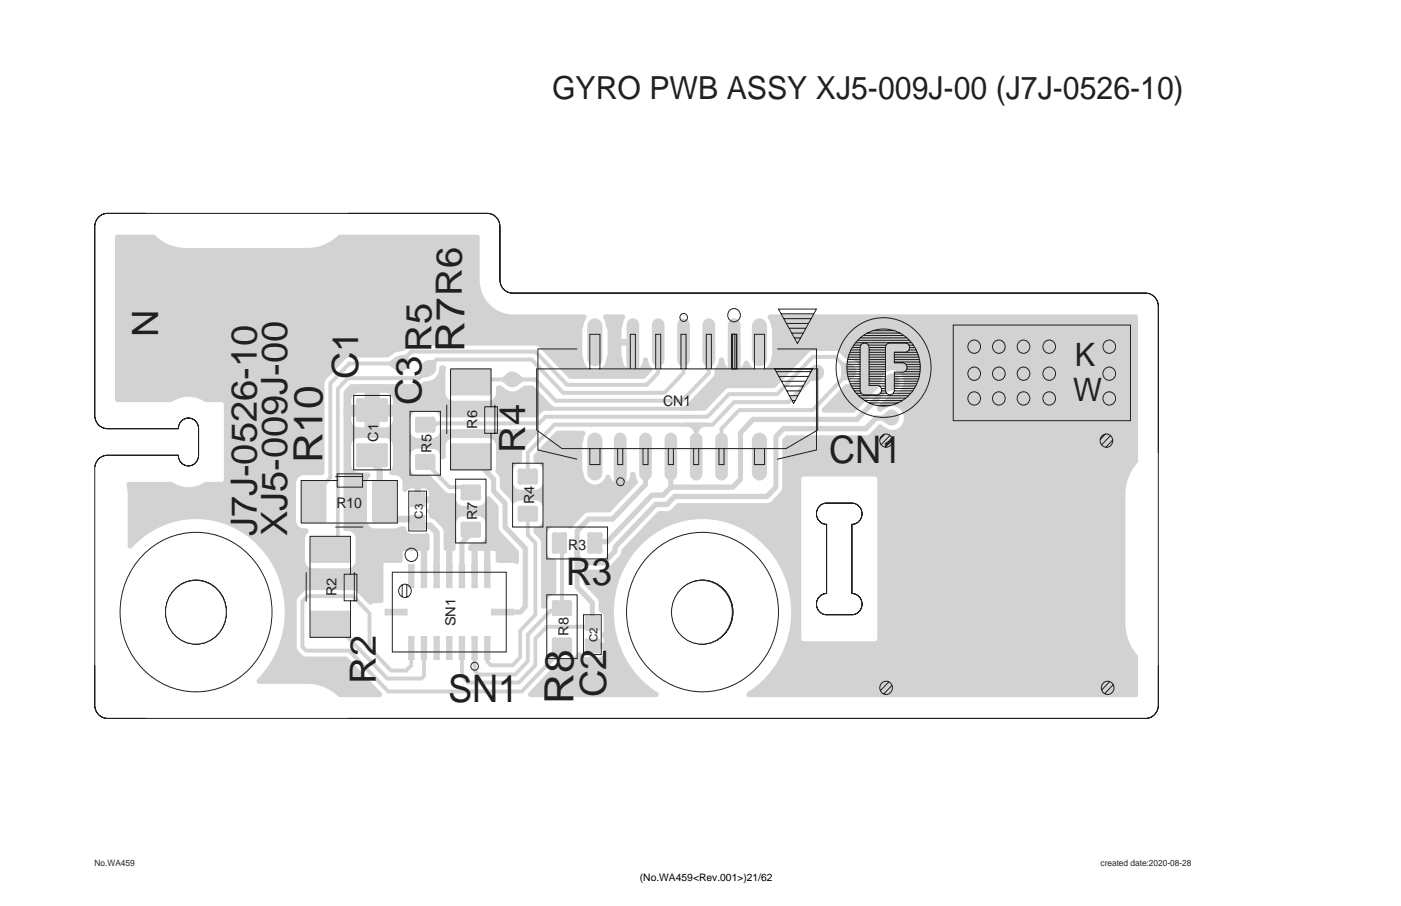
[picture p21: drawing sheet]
<svg xmlns="http://www.w3.org/2000/svg" width="432mm" height="279mm" viewBox="0 0 432 279" stroke-linecap="round" stroke-linejoin="round" font-family="sans-serif">
<defs><g id="words">
<g font-size="12.4" fill="#231f20">
<text x="143.1" y="108.4" transform="rotate(-90 143.1 108.4)">R7R6</text>
<text x="99.4" y="142.8" transform="rotate(-90 99.4 142.8)">R10</text>
<text x="176.7" y="217" transform="rotate(-90 176.7 217)">R8</text>
</g>
<g font-size="11.7" fill="#231f20">
<text x="255.5" y="142.9">CN1</text>
<text x="174.4" y="180.6">R3</text>
<text x="138.1" y="216.6">SN1</text>
</g>
<g font-size="11.2" fill="#231f20">
<text x="48.7" y="103.9" transform="rotate(-90 48.7 103.9)">N</text>
<text x="133" y="108.4" transform="rotate(-90 133 108.4)">R5</text>
<text x="110.4" y="117" transform="rotate(-90 110.4 117)">C1</text>
<text x="129.9" y="124.8" transform="rotate(-90 129.9 124.8)">C3</text>
<text x="161.9" y="139.6" transform="rotate(-90 161.9 139.6)">R4</text>
<text x="79.1" y="165.4" transform="rotate(-90 79.1 165.4)">J7J-0526-10</text>
<text x="88.5" y="165.4" transform="rotate(-90 88.5 165.4)">XJ5-009J-00</text>
<text x="115.8" y="210.9" transform="rotate(-90 115.8 210.9)">R2</text>
<text x="186.9" y="215" transform="rotate(-90 186.9 215)">C2</text>
</g>
<g font-size="9.9" fill="#231f20">
<text x="331.3" y="112.8">K</text>
<text x="330.7" y="123.6">W</text>
</g>
<text font-size="9.8" fill="#231f20" x="170.1" y="30.5">GYRO PWB ASSY XJ5-009J-00 (J7J-0526-10)</text>
<g font-size="4.5" fill="#231f20">
<text x="204.4" y="125.2">CN1</text>
<text x="103.7" y="156.8">R10</text>
<text x="175.1" y="169.5">R3</text>
</g>
<g font-size="4.3" fill="#231f20">
<text x="116.6" y="136.3" transform="rotate(-90 116.6 136.3)">C1</text>
<text x="147.1" y="132.2" transform="rotate(-90 147.1 132.2)">R6</text>
<text x="133" y="139.6" transform="rotate(-90 133 139.6)">R5</text>
<text x="164.6" y="155.6" transform="rotate(-90 164.6 155.6)">R4</text>
<text x="147.1" y="160.5" transform="rotate(-90 147.1 160.5)">R7</text>
<text x="103.8" y="183.8" transform="rotate(-90 103.8 183.8)">R2</text>
<text x="140.4" y="193.1" transform="rotate(-90 140.4 193.1)">SN1</text>
<text x="175.2" y="196.1" transform="rotate(-90 175.2 196.1)">R8</text>
</g>
<g font-size="3.4" fill="#231f20">
<text x="130.3" y="159.9" transform="rotate(-90 130.3 159.9)">C3</text>
<text x="184.1" y="198" transform="rotate(-90 184.1 198)">C2</text>
</g>
<text font-size="3.2" x="197.2" y="271.6">(No.WA459&lt;Rev.001&gt;)21/62</text>
<g font-size="2.7" fill="#231f20">
<text x="29.2" y="267.2">No.WA459</text>
<text x="339.2" y="267.2">created date:2020-08-28</text>
</g>
</g></defs>
<path d="M30.3 67a3.8 3.8 0 0 1 2.8-1.2h117.1a4 4 0 0 1 3.9 4.1v16.4a4 4 0 0 0 3.9 4.1h195.1a4 4 0 0 1 3.9 4.1v123a4 4 0 0 1-3.9 4.1h-320a4 4 0 0 1-3.9-4.1v-73a4 4 0 0 1 3.9-4.1h21.9a3.1 3.1 0 0 0 3.1 3.3 3.1 3.1 0 0 0 3.1-3.3v-8.2a3.1 3.1 0 0 0-3.1-3.3 3.1 3.1 0 0 0-3.1 3.3h-21.9a4 4 0 0 1-3.9-4.1v-58.2a4.2 4.2 0 0 1 1.1-2.9zM44.8 65.8h-11.7a4 4 0 0 0-3.9 4.1v58.2a4 4 0 0 0 3.9 4.1h21.9a3.1 3.1 0 0 1 3.1-3.3 3.1 3.1 0 0 1 3.1 3.3v8.2a3.1 3.1 0 0 1-3.1 3.3 3.1 3.1 0 0 1-3.1-3.3h-21.9a4 4 0 0 0-3.9 3.6M107.3 65.8h42.9a4 4 0 0 1 3.9 4.1v16.4a4 4 0 0 0 3.9 4.1h195.1a4 4 0 0 1 3.9 4.1v45.1M252.6 156.1a3 3 0 0 1 2.2-.9h7.8a3.3 3.3 0 0 1 3.1 3.2 3.3 3.3 0 0 1-3.1 3.3v21.3a3.3 3.3 0 0 1 3.1 3.3 3.3 3.3 0 0 1-3.1 3.3h-7.8a3.3 3.3 0 0 1-3.2-3.3 3.3 3.3 0 0 1 3.2-3.3v-21.3a3.3 3.3 0 0 1-2.9-2.1 3.3 3.3 0 0 1 .7-3.5zM54.2 181.4a9.4 9.4 0 0 1 10.8-1.2 9.4 9.4 0 0 1 4.7 9.8 9.4 9.4 0 0 1-9.9 8.6 9.4 9.4 0 0 1-8.7-9.8 10 10 0 0 1 3.1-7.4zM210.3 181.4a9.4 9.4 0 0 1 10.8-1.2 9.4 9.4 0 0 1 4.7 9.8 9.4 9.4 0 0 1-9.9 8.6 9.4 9.4 0 0 1-8.7-9.8 10 10 0 0 1 3.1-7.4zM29.2 205.2v12.3a4 4 0 0 0 3.9 4.1h11.7M357 205.2v12.3a4 4 0 0 1-3.9 4.1h-245.8" fill="none" stroke="#231f20" stroke-width=".31"/>
<g fill="#fff">
<path d="M210.1 181.5a9.4 9.4 0 0 1 10.8-1.3 9.4 9.4 0 0 1 4.7 9.8 9.4 9.4 0 0 1-9.9 8.6 9.4 9.4 0 0 1-8.7-9.8 10 10 0 0 1 3.1-7.3z"/>
<path d="M54.2 181.5a9.4 9.4 0 0 1 10.8-1.3 9.4 9.4 0 0 1 4.7 9.8 9.4 9.4 0 0 1-10 8.6 9.4 9.4 0 0 1-8.7-9.8 10 10 0 0 1 3.2-7.3z"/>
</g>
<path d="M54.2 181.5a9.4 9.4 0 0 1 10.8-1.3 9.4 9.4 0 0 1 4.7 9.8 9.4 9.4 0 0 1-10 8.6 9.4 9.4 0 0 1-8.7-9.8 10 10 0 0 1 3.2-7.3zM210.1 181.5a9.4 9.4 0 0 1 10.8-1.3 9.4 9.4 0 0 1 4.7 9.8 9.4 9.4 0 0 1-9.9 8.6 9.4 9.4 0 0 1-8.7-9.8 10 10 0 0 1 3.1-7.3z" fill="none" stroke="#231f20" stroke-width=".31"/>
<g fill="#d1d2d4">
<path d="M146.9 138.6a.78 .78 0 0 1 .9-.2 .78 .78 0 0 1 .4 .8v3.3l4.6 4.9 .1 3.7 3.5 3.8v7.3l6.2 6.7v18.4l-2.1 2.3h-4.8a.82 .82 0 0 1-.7-.8 .82 .82 0 0 1 .7-.9h4.3l1.1-1.1v-17.4l-6.1-6.5-.1-7.4-3.4-3.6-.1-3.8-4.6-4.8-.1-4.1z"/>
<path d="M107.2 111.7l.4-.2h12.4l1.9-1.4a.61 .61 0 0 1 .8 .2 .61 .61 0 0 1-.1 .8l-1.1 .8v.4l1.1 .8a.61 .61 0 0 1 .1 .9 .61 .61 0 0 1-.8 .1l-1.9-1.4h-12.4l-.5-.3z"/>
<path d="M107.2 111.7a.6 .6 0 0 1 .9 0 .6 .6 0 0 1 0 .9l-5.7 5.9v29l-5.7 6a.6 .6 0 0 1-.8 0 .6 .6 0 0 1 0-.8l5.3-5.6v-29z"/>
<path d="M122.6 109.8l2.5-.5 1.3-1.3a.6 .6 0 0 1 .8 0 .6 .6 0 0 1 0 .9l-1.2 1.3-.4 2.3a.59 .59 0 0 1-.7 .5 .59 .59 0 0 1-.5-.7l.2-1.3-.3-.3-1.2 .2a.61 .61 0 0 1-.7-.4 .61 .61 0 0 1 .2-.7z"/>
<path d="M126.4 108l.4-.2h38.2l.4 .2 9.6 10.1h24.1l3.2-3.4v-8.3a.59 .59 0 0 1 .6-.6 .59 .59 0 0 1 .5 .6v8.7l-3.6 4-.5 .2h-24.7l-9.8-10.3h-38l-.6-.3z"/>
<path d="M130.6 142l.5-.2 .4 .2 7.2 7.6h6.4a.62 .62 0 0 1 .6 .6 .62 .62 0 0 1-.6 .6h-6.9l-7.6-7.9-.1-.5z"/>
<path d="M144.2 164.4a.8 .8 0 0 1 1.1 0 .8 .8 0 0 1 0 1.2l-2.1 2.2v2.1a.78 .78 0 0 1-.8 .8 .78 .78 0 0 1-.8-.8l.1-2.9z"/>
<path d="M141.8 169.3a.78 .78 0 0 1 .9-.1 .78 .78 0 0 1 .5 .7v6.9a.78 .78 0 0 1-.8 .8 .78 .78 0 0 1-.8-.8v-6.9z"/>
<path d="M94.4 183.4l.4-.2h14l.4 .2 5.3 5.6v10.6l6.3 6.6h4.2l1.2-1.3v-4.1a.59 .59 0 0 1 .6-.7 .59 .59 0 0 1 .6 .7l-.1 4.5-1.7 1.9-.4 .2-5-.1-6.8-7.2-.1-10.7-4.7-4.9h-13.6l-1.2 1.2v13.5l.8 .8 13.3 .1 12 12.5h40.7l10.8-11.4v-2.2a.59 .59 0 0 1 .6-.6 .59 .59 0 0 1 .6 .6l-.2 2.9-11.4 11.9h-41.5l-12.1-12.5h-13.1l-1.5-1.4-.2-.4v-14z"/>
<path d="M162.3 158l.6-.1 .4 .5v6.3l2.1 2.3 .2 .4v22.3l-4.7 5.1v8.1l-2.6 2.8h-7.3l-1.4-1.5v-3.4a.59 .59 0 0 1 .6-.7 .59 .59 0 0 1 .6 .7v2.9l.7 .8h6.2l2-2.1 .1-8.2 4.6-4.9v-21.6l-2.3-2.6v-6.7z"/>
<path d="M145.9 200.3l.4-.2 .5 .4 .1 6 .8 .9h10.8l3.6-3.7v-8l.2-.4 7.1-7.5 3.8-.1a.62 .62 0 0 1 .6 .7 .62 .62 0 0 1-.6 .6h-3.3l-6.6 7-.1 8.1-4.3 4.5h-11.7l-1.5-1.6v-6.2z"/>
<path d="M172.8 167l.6-.1 .4 .5v20.1a.59 .59 0 0 1-.6 .6 .59 .59 0 0 1-.6-.6v-20.1z"/>
<path d="M92.4 181.4l1.3-.9 1.1-.1h14.5l1.5 .6 3.4 3.6 2.4-.2v-10.4a2 2 0 0 1 2-2h4a3.1 3.1 0 0 1 1-3.5l.9-.2h6.4v-2.9a.78 .78 0 0 1 .7-.8 .78 .78 0 0 1 .8 .8v3.7a.8 .8 0 0 1-.8 .8l-7.3 .1-.1 .3v2.5a.8 .8 0 0 1-.8 .8h-4.8l-.4 .2v11.4a.8 .8 0 0 1-.8 .8h-2.3l-.7 .4h-.7l-3.6-3.9-.9-.5-15.1 .1-2.1 2.1-.5 .9v14.8a3.7 3.7 0 0 0 1.6 2.1l1.2 .5 12.7 .1 10.5 11a.8 .8 0 0 1 0 1.1 .8 .8 0 0 1-1.1 .1l-10.1-10.7h-12l-1-.1a6.9 6.9 0 0 1-3.2-3.2l-.2-1.3v-14.5l.7-1.6z"/>
<path d="M107.8 134.6a3.8 3.8 0 0 1 2.8-1.2h8.2a4 4 0 0 1 3.9 4.1l-.1 6.3-.5 1.7-.8 .8a.87 .87 0 0 1-1.2-.3 .87 .87 0 0 1 .5-1.2l.5-1.5v-5.8a2.41 2.41 0 0 0-2.3-2.4h-8.2a2.39 2.39 0 0 0-2.4 2.4v5.8a2.41 2.41 0 0 0 2.4 2.4h2.8a.91 .91 0 0 1 .8 .8 .91 .91 0 0 1-.6 1l-.5 1.5v11.5a2.41 2.41 0 0 0 2.3 2.4h6.3l1.8-.6 1.5 .2a2.35 2.35 0 0 0 1.8 2.1l4.4-.1a.82 .82 0 0 1 1 .5 .82 .82 0 0 1-.5 1l-4.9 .2a3.3 3.3 0 0 1-3.1-2.2l-1.6 .6h-6.7a4 4 0 0 1-3.9-4.1v-11.5l.4-1.6a4.2 4.2 0 0 1-5.2-4.1v-5.8a4.2 4.2 0 0 1 1.1-2.9z"/>
<path d="M120.3 145.1a4 4 0 0 1 5.3 4.1l1.2-.2h3.9a3.2 3.2 0 0 1 3.1 3.3v4.1l-.4 1.2 .3 .8 1.5 1 2.3 2.4 .5 .9 .3 1.5v4.1h.6l.2-2-.2-1.3a7.9 7.9 0 0 1 .6-5.6 3.9 3.9 0 0 1 3.3-1.8h4.6a4 4 0 0 1 4 4.1 7.9 7.9 0 0 1-.7 5.6 4.5 4.5 0 0 1-4.9 1.8l.1-.1a.84 .84 0 0 1-1 .9 .84 .84 0 0 1-.6-1.3l.3-.5 .9-.7a3.7 3.7 0 0 0 3.8-.9l.5-1.5v-3.3a2.41 2.41 0 0 0-2.4-2.4h-4.6a2.39 2.39 0 0 0-2.4 2.4v3.3l.3 1.3-.3 2.8a.8 .8 0 0 1-.8 .8h-2.1a.8 .8 0 0 1-.8-.8l-.1-5.6-.5-.9-2.5-2.5a1.37 1.37 0 0 1-1.5-1.5l-.1-.2a1.19 1.19 0 0 1 .1-1.8l.1-4.3-.4-1.2-1.1-.5h-3.9l-1.1 .5a.85 .85 0 0 1-.9 .6 .85 .85 0 0 1-.8-.8 4 4 0 0 0-.8-3.8 3.5 3.5 0 0 0-2.7-.6l-.4-.8z"/>
<path d="M144.6 168.5l.5-.2h7.3a2 2 0 0 1 2 2v1.7h4a1.12 1.12 0 0 1 1.3 .5 1.12 1.12 0 0 1-.2 1.3l-1.1-.2h-4.8a.8 .8 0 0 1-.8-.8v-2.5l-.2-.3-7.5-.1a.83 .83 0 0 1-.7-.5 .83 .83 0 0 1 .2-.9z"/>
<path d="M139.1 152.3a.78 .78 0 0 1 .9-.2 .78 .78 0 0 1 .4 .8 2.53 2.53 0 0 0 2.4 3.1h4.6a2.51 2.51 0 0 0 2.5-2.5l.4-.4 .6 .1 2.7 2.7 .2 7.4 6 6.6 .1 3.2a.78 .78 0 0 1-.7 .8 .78 .78 0 0 1-.8-.8v-2.5l-5.2-5.5-.8-1.2-.3-1.4v-5.8l-1.2-1.3-.7 1-1.5 1-1.3 .2h-4.6a4 4 0 0 1-3.7-5.3z"/>
<path d="M126 137.9a3.8 3.8 0 0 1 2.7-1.2h4.7a3.8 3.8 0 0 1 3.7 4.7 .78 .78 0 0 1-.9 .1 .78 .78 0 0 1-.5-.7l-.5-1.5a2.3 2.3 0 0 0-1.8-1h-4.7a2.39 2.39 0 0 0-2.3 2.5v3.3a2.41 2.41 0 0 0 2.3 2.4l3.8 .2 5 5.1 .6 .2 1.5 .1a.82 .82 0 0 1 .8 .8 .82 .82 0 0 1-.8 .8h-1.6l-1.5-.6-4.7-4.9a6.9 6.9 0 0 1-5.3-.7 4.1 4.1 0 0 1-1.7-3.4 7.9 7.9 0 0 1 .7-5.6z"/>
<path d="M136.9 134.6a3.8 3.8 0 0 1 2.7-1.2h11a4 4 0 0 1 3.9 4.1l-.1 7.4 .8 1 .3 .9 .1 3.1 3 3.2 1.4-.4h5a4 4 0 0 1 3.9 4.1 8.1 8.1 0 0 1-.6 5.5 2.98 2.98 0 0 1-3.6 1.6l-.2-.9 .7-.5a2.41 2.41 0 0 0 2.2-2.4v-3.3a2.41 2.41 0 0 0-2.4-2.5h-4.7l-1.2 .4a.88 .88 0 0 1-.8 .5 .88 .88 0 0 1-.8-.6l-.3-.7-3.1-3.4-.1-3.1-1.3-2.2 .2-7.7a2.41 2.41 0 0 0-2.3-2.4h-11a2.39 2.39 0 0 0-2.3 2.4v3.3a.78 .78 0 0 1-.8 .8 .78 .78 0 0 1-.8-.8 7.9 7.9 0 0 1 .7-5.6z"/>
<path d="M164.7 162.8a.8 .8 0 0 1 .9-.2 .8 .8 0 0 1 .4 .9l1.6 1.8 .7 1.7v19.8a.78 .78 0 0 1-.8 .9 .78 .78 0 0 1-.7-.9v-19.4l-.3-1-2-2.1-.1-1z"/>
<path d="M168.1 162.1a3.8 3.8 0 0 1 2.8-1.2h3.4l1.1 .3 3.9-4.1 1.2-.6 6.9-.1 7.5-7.9-.2-.4a1.8 1.8 0 0 1 .1-2.5l.8 .2 .5 1.7a1.29 1.29 0 0 1 .3 1.7l-8.3 8.7-7.4 .3-4.4 4.4a1.14 1.14 0 0 1-1.7 0l-3.7-.1a2.39 2.39 0 0 0-2.4 2.5v4.9a2.52 2.52 0 0 0 2.5 2.5l.4 .8v9.4l-.4 .8a2.83 2.83 0 0 0-2.5 3.6 .78 .78 0 0 1-.9 .4 .78 .78 0 0 1-.6-.8 4.3 4.3 0 0 1 2.9-4.7v-8a4.1 4.1 0 0 1-2.9-4v-4.9a4.2 4.2 0 0 1 1.1-2.9z"/>
<path d="M126 126.4a3.8 3.8 0 0 1 2.7-1.2l5.8 .2 1.4 .8 .8 .9h28.1a4.6 4.6 0 0 1 5.7-1.8l.2 .5a.8 .8 0 0 1-.8 .9l-2.4 .1-1.8 1.7-.6 .2h-29.2a3.3 3.3 0 0 0-2.5-1.8h-4.7a2.39 2.39 0 0 0-2.3 2.4v3.3a2.41 2.41 0 0 0 2.3 2.5h4.7a2.94 2.94 0 0 0 2.6-2.5l.5-.2h28.6a.83 .83 0 0 1 .8 .5 .83 .83 0 0 1-.2 .9l-4.5 4.8-.3 1v2.8l-.7 .5a2.41 2.41 0 0 0-2.2 2.4v3.3a2.41 2.41 0 0 0 2.3 2.5h4.7a2.39 2.39 0 0 0 2.4-2.5v-3.3a2.52 2.52 0 0 0-2.5-2.5l-.5-.8 .1-1.7 7-7.4 8.1-.1a.93 .93 0 0 1 .8 .7 .93 .93 0 0 1-.3 .9l-.7 3.1v6.6l.2 1.3a4.2 4.2 0 0 0 3.7 4 4 4 0 0 0 3.6-2.8l.7-.1 .5 .5a3.1 3.1 0 0 0 3.6 2.4 3.1 3.1 0 0 0 2.6-3.4 .78 .78 0 0 1 1-.4 .78 .78 0 0 1 .5 .8 4.6 4.6 0 0 1-3.3 4.4 4.6 4.6 0 0 1-5.2-1.8 5.1 5.1 0 0 1-5.7 1.8 5.1 5.1 0 0 1-3.4-4.9l-.3-1.8v-6.6l.6-3h-6.3l-6.2 6.5v.3a4.1 4.1 0 0 1 2.9 4 7.9 7.9 0 0 1-.7 5.6 3.9 3.9 0 0 1-3.2 1.8h-4.7a4 4 0 0 1-3.9-4.1 8.8 8.8 0 0 1 .5-5.2l1.3-1.5 1.1-.6 .1-2.2 .4-1.3 3.4-3.8h-26.1a3.9 3.9 0 0 1-3.7 2.7h-4.7a4 4 0 0 1-3.9-4.1 7.9 7.9 0 0 1 .7-5.6z"/>
<path d="M153.1 119.1l1.2-.2 1.7 1.1a3.4 3.4 0 0 0 4 0l1.7-1.1 2.6 .1 6 6.2a.81 .81 0 0 1 .3 1.1 .81 .81 0 0 1-1.1 .2l-5.9-6h-1.5a5.5 5.5 0 0 1-8.2 0h-.2a.83 .83 0 0 1-.7-.5 .83 .83 0 0 1 .1-.9z"/>
<path d="M136.2 112.9a.92 .92 0 0 1 1.1 .3 .92 .92 0 0 1 0 1.1v6.8a2.41 2.41 0 0 0 2.3 2.5h11a2.39 2.39 0 0 0 2.3-2.5v-1.4a.78 .78 0 0 1 .8-.8 .78 .78 0 0 1 .8 .8 4.4 4.4 0 0 1-3.9 5.5h-11a4 4 0 0 1-3.9-4.1l.1-6.8z"/>
<path d="M135.7 113l1-.3a.91 .91 0 0 1 .6 1.3 .91 .91 0 0 1-1.4 .3l-.5-.7z"/>
<path d="M135.7 112.9a.79 .79 0 0 1 .9 0 .79 .79 0 0 1 .4 .8l-.2 .9a.78 .78 0 0 1-.9 .7 .78 .78 0 0 1-.6-.9z"/>
<path d="M130.3 118l2.1-.6a3.7 3.7 0 0 0 3-3.3 .78 .78 0 0 1 1-.3 .78 .78 0 0 1 .4 .8 5.4 5.4 0 0 1-6.4 4.5l-.3-.6z"/>
<path d="M107.8 118.7l.5-.2h20.8l1-.3a.84 .84 0 0 1 1.2-.4 .84 .84 0 0 1 .2 1.3l-1.4 .8-1 .2h-20.5l-1.2 1.2v41.6a.78 .78 0 0 1-.7 .9 .78 .78 0 0 1-.8-.9v-41.9l.2-.6z"/>
<path d="M93.7 163.1a.87 .87 0 0 1 1.3 .4 .87 .87 0 0 1-.5 1.2l-.5 1.5v6.6a2.41 2.41 0 0 0 2.3 2.4h11a2.39 2.39 0 0 0 2.3-2.4v-6.6a2.68 2.68 0 0 0-3.2-2.5l-.5-.8a.8 .8 0 0 1 .8-.8 4 4 0 0 1 4.5 4.1v6.6a4 4 0 0 1-3.9 4.1h-11a4 4 0 0 1-3.9-4.1l.1-7.2 .5-1.6z"/>
<path d="M105.3 109.7l1.3-.9 1-.2h11.6l1.9-1.3 1.3-.4a.87 .87 0 0 1 .9 .9 .87 .87 0 0 1-1 .8l-2.7 1.7-12.6 .1-6.7 6.8-.3 1.1v27.4a.8 .8 0 0 1-.7 .8h-5.7a2.39 2.39 0 0 0-2.3 2.5v11.5a2.66 2.66 0 0 0 3.3 2.5l.4 .8a.8 .8 0 0 1-.7 .8 4 4 0 0 1-4.6-4.1v-11.5a4 4 0 0 1 3.9-4.1h4.9l.1-27.5 .8-1.6z"/>
<path d="M121.9 107.1l.3-.1a2.76 2.76 0 0 0 2.6-1.4l.9-.5 1.1-.2 38.7 .1 1 .3 .9 .7 8.7 9.2h21.9l1.2-1.3-.7-1.3-.3-1.4a.78 .78 0 0 1 .7-.9 .78 .78 0 0 1 .8 .8l.3 1 .9 1.4 .1 .7-2.5 2.6h-22.7l-.5-.2-9-9.5-.9-.5h-38.6l-1 .3-1.3 1.2-1.8 .4a.81 .81 0 0 1-.9-.4 .81 .81 0 0 1 .1-1z"/>
<path d="M35.7 72.6l.5-.2h11.3a14.5 14.5 0 0 0 9.8 4.1l38.5-.1a15 15 0 0 0 8.8-4h42.5a.8 .8 0 0 1 .7 .8l.1 14.4a10.3 10.3 0 0 0 10.1 9.4h22.3a.99 .99 0 0 1 .1 1.7l-1 3.6v6.5l.4 2a3.5 3.5 0 0 0 3.5 3.4 3.5 3.5 0 0 0 3.6-3.4l.4-2v-6.5l-1-3.6a.93 .93 0 0 1-.4-1 .93 .93 0 0 1 .8-.7h5.5a1.18 1.18 0 0 1 0 1.9l-.7 3v7.3l.4 1.6a3.2 3.2 0 0 0 3.2 3.4 3.2 3.2 0 0 0 3.1-3.4 .78 .78 0 0 1 1-.4 .78 .78 0 0 1 .5 .8 4.7 4.7 0 0 1-4.8 4.6 4.7 4.7 0 0 1-4.7-4.9l-.2-1.7v-7.3l.6-3.3h-2.6l.8 3.7v7l-.6 2.6a5 5 0 0 1-5.3 3.9 5 5 0 0 1-4.6-4.8l-.4-1.7v-7l.8-3.7-22.1-.1a12.1 12.1 0 0 1-10.3-12.2v-12.3h-41.2a15.2 15.2 0 0 1-10.3 4.1h-38.5a15.2 15.2 0 0 1-9.3-4.1h-10v48.4h15.5l.6-.4a10.5 10.5 0 0 1 10.6 .4h5.1a2.44 2.44 0 0 1 1.8 2.4v23l-.5 1.5a2.3 2.3 0 0 1-1.9 .9h-4.5l-.6 .4a10.5 10.5 0 0 1-10.6-.4h-11.8l.2 16.2 1.1-1a28.1 28.1 0 0 1 43.7 8.7 31.5 31.5 0 0 1-4 35.2h14.1a15.2 15.2 0 0 1 9.3 4.1h11.8l.6 .2 .2 .6-.2 .6-.6 .2-12.5-.1a13.9 13.9 0 0 0-9.6-4h-14.9l-.6-.2-.2-.8a29.7 29.7 0 0 0-6.7-46.9 26.7 26.7 0 0 0-32.1 6.1l-.7-.2-.2-.5-.2-17.8a1.37 1.37 0 0 1 .6-2h13a9.5 9.5 0 0 0 10.7 0h4.7l.7-.5 .1-23.3a.8 .8 0 0 0-.8-.8h-4.9a9.5 9.5 0 0 0-10.6 0h-16.5l-.7-.5-.1-50.3z"/>
<path d="M107.8 120.7a3.8 3.8 0 0 1 2.8-1.2h8.2a4 4 0 0 1 3.9 4.1v5.7a4 4 0 0 1-3.9 4.1h-8.2a.82 .82 0 0 1-.8-.8 .82 .82 0 0 1 .8-.8h8.2a2.39 2.39 0 0 0 2.3-2.5v-5.7a2.41 2.41 0 0 0-2.3-2.5h-8.2a2.39 2.39 0 0 0-2.4 2.5v5.7a2.52 2.52 0 0 0 2.7 2.6l.5 .7a.8 .8 0 0 1-.8 .8 4 4 0 0 1-3.9-4.1v-5.7a4.2 4.2 0 0 1 1.1-2.9z"/>
<path d="M221.8 110.6l.9-.2a1.36 1.36 0 0 1 .6 1.4 3.1 3.1 0 0 0 3 2.4 3.1 3.1 0 0 0 3-2.4 .77 .77 0 0 1 .7-.6 .77 .77 0 0 1 .8 .5 3.5 3.5 0 0 0 3.9 2.4 3.5 3.5 0 0 0 2.9-3.6l.4-1.7v-6.5l-.7-3.2a1.32 1.32 0 0 1-.2-2.1h112.9a.8 .8 0 0 1 .8 .8l-.1 44.8a15.4 15.4 0 0 0-3.8 10.1v39.3a16 16 0 0 0 3.8 10.4l.1 11.8a.78 .78 0 0 1-.8 .8 .78 .78 0 0 1-.8-.8v-11.3a16.9 16.9 0 0 1-3.9-10.9v-39.3a16.9 16.9 0 0 1 3.9-10.9v-43.2h-110.4l.7 3.2v7.9a7.6 7.6 0 0 1-3 5.5 4.9 4.9 0 0 1-6.4-1.4 4.6 4.6 0 0 1-5.4 1.7 4.6 4.6 0 0 1-3-4.7z"/>
<path d="M221.8 110.5a.78 .78 0 0 1 .9-.1 .78 .78 0 0 1 .4 .8 2.77 2.77 0 0 1-1.3 2.7 .93 .93 0 0 1-.8-.7 .93 .93 0 0 1 .3-.9z"/>
<path d="M221.3 112.4a.8 .8 0 0 1 1 .1 .8 .8 0 0 1 .1 1l-.6 1.1-.1 1.3-.6 1.2-9.1 9.4a.81 .81 0 0 1-1.1-.2 .81 .81 0 0 1 .3-1.1l8.5-8.9 .5-1 .1-1.3z"/>
<path d="M211.1 125.3l.5-.3h5.1l5.7-5.9 1.3-.9 1-.1h13.5l9.9-10.5 1.3-.8 1.1-.2 8 .2a6 6 0 0 1 2.7 2.3l1.4 .2a.82 .82 0 0 1 .7 1 .82 .82 0 0 1-.9 .6l-2-.4-1.7-1.7-.9-.5h-7.7l-.9 .5-10.3 10.8-14.5 .1-.9 .5-6.1 6.4-5.8 .1a.83 .83 0 0 1-.7-.6 .83 .83 0 0 1 .2-.8z"/>
<path d="M262 109.6l.2-.2a5.4 5.4 0 0 1 4.7 5.8 5.4 5.4 0 0 1-5.7 4.9l-5.3 5.5h6.8l7-7.4 .4-1.6a.78 .78 0 0 1 1-.6 .78 .78 0 0 1 .5 1l-.6 2.2-7.6 8-9.3 .1a.83 .83 0 0 1-.8-.5 .83 .83 0 0 1 .2-.9l6.8-7.2 2.1-.5a3.8 3.8 0 0 0 2.9-3.8 3.8 3.8 0 0 0-3.2-3.6l-.4-.7z"/>
<path d="M271.7 113.9a5.2 5.2 0 0 1 7.6 1 5.2 5.2 0 0 1-1.6 7.5l-1.4 .6a.82 .82 0 0 1-.9-.6 .82 .82 0 0 1 .5-1 3.6 3.6 0 0 0 2.2-5.4 3.6 3.6 0 0 0-5.9-.3l-.5 1.2a.78 .78 0 0 1-1 .6 .78 .78 0 0 1-.6-1l.6-1.4z"/>
<path d="M273.7 122.1l2.2-.7a.82 .82 0 0 1 1 .6 .82 .82 0 0 1-.6 1l-1.6 .4-3 3.2a.8 .8 0 0 1-1.2 0 .8 .8 0 0 1 .1-1.1z"/>
<path d="M270.7 125.5l1.8-1.2a.81 .81 0 0 1 1 .4 .81 .81 0 0 1-.2 1.1l-1.6 1a.8 .8 0 0 1-1.1-.2 .8 .8 0 0 1 .1-1.1z"/>
<path d="M272.3 124.5a5.2 5.2 0 0 1 7.1 1.6 5.2 5.2 0 0 1-1.3 7.1 4.4 4.4 0 0 1-6-.1 .85 .85 0 0 1 .4-1 .85 .85 0 0 1 1.1 .2 3.6 3.6 0 0 0 4.9-3.8 3.6 3.6 0 0 0-5.6-2.6 .82 .82 0 0 1-.7-.5 .82 .82 0 0 1 .1-.9z"/>
<path d="M270.7 131.2l.8-.2 1.8 1.1a.81 .81 0 0 1 .2 1.1 .81 .81 0 0 1-1 .3l-1.8-1.2-.2-.5z"/>
<path d="M202.7 157.9l.5-.3 3.1-.1 2.2-2.1 .6-.2 28.1-.2 3.3-3.3 .6-1.1v-14.8l.2-.5 .9-.9 25-.2 1-.6 2.4-2.4a.8 .8 0 0 1 1.1 0 .8 .8 0 0 1 0 1.2l-2.7 2.7-1.7 .8h-24.4l-.2 .3-.2 15-.9 1.6-2.7 2.9-1.1 .8-1.4 .3h-27a5.3 5.3 0 0 1-5.9 2.5l-10.6 11.1a.8 .8 0 0 1-1.2 0 .8 .8 0 0 1 .1-1.1z"/>
<path d="M180.3 175.9l.7-.3 5.8-.1 4.2-4.1 .5-1.1a.89 .89 0 0 1 .9-1.3 .89 .89 0 0 1 .7 1.4l-.7 1.8-4.6 4.6-1.3 .5h-5.5l.4-.4v2.5l3.7 3.9 .7 1.2 .3 .9v2.2l.8 .7 .7 1.5-.1 5.1a1.16 1.16 0 0 0 0 1.6l.1 4.6a3.2 3.2 0 0 1-3.1 3.2h-4.4l-1.7-.9-1.3 1a6.5 6.5 0 0 1-3.5 .3l-8.2 8.7h34.2a31.1 31.1 0 0 1 4.7-52.1 28.5 28.5 0 0 1 39.9 18.7 31.2 31.2 0 0 1-10.8 33.4h116.6a.82 .82 0 0 1 .8 .8 .82 .82 0 0 1-.8 .8h-119.2a.83 .83 0 0 1-.8-.6 .83 .83 0 0 1 .4-.9 29.3 29.3 0 0 0-3.7-51.4 27 27 0 0 0-36.2 18 29.4 29.4 0 0 0 12.3 33.6l.2 .5a.8 .8 0 0 1-.8 .8h-38.7a.83 .83 0 0 1-.7-.5 .83 .83 0 0 1 .2-.9l9.7-10.3 .6-.2h2.2a2.63 2.63 0 0 0 2.4-1.8l.5-.2 .5 .1 .7 1.1 .6 .3 4.3 .1 .8-.2 .6-.6 .2-.8v-3.7l-.2-.9a1.2 1.2 0 0 1 .1-1.8v-4.7l-.3-.7-1.1-1-.2-3.2-4.5-5.1-.1-3.1z"/>
<path d="M246.3 145.9l1.4-.6h21.9a2.39 2.39 0 0 1 2.3 2.5v49.2a2.41 2.41 0 0 1-2.3 2.4h-21.9a.82 .82 0 0 1-.7-.8 .82 .82 0 0 1 .7-.8h21.9a.8 .8 0 0 0 .8-.8v-49.2a.8 .8 0 0 0-.8-.8h-21.9a.8 .8 0 0 0-.7 .8v49.2a1.38 1.38 0 0 0 1.3 1l.2 .6a1.04 1.04 0 0 1-.7 .9 1.04 1.04 0 0 1-1.1-.3l-.4-.3a2.5 2.5 0 0 1-.9-1.9v-49.2a2.5 2.5 0 0 1 .9-1.9z"/>
<path d="M189.9 104.8l.7-.3h4.5a1.03 1.03 0 0 1 .9 1.1 1.03 1.03 0 0 1-.9 1h-4.5a1.03 1.03 0 0 1-.9-.7 1.03 1.03 0 0 1 .2-1.1z"/>
<path d="M128 148.9a.97 .97 0 0 1 1.1-.2 .97 .97 0 0 1 .6 .9v4.5a.98 .98 0 0 1-1 1.1 .98 .98 0 0 1-1-1.1v-4.5z"/>
<path d="M128 153.4l.7-.3h4.5a1.03 1.03 0 0 1 1 1 1.03 1.03 0 0 1-1 1.1h-4.5a1.03 1.03 0 0 1-.9-.7 1.03 1.03 0 0 1 .2-1.1z"/>
<path d="M181.9 198.5a.97 .97 0 0 1 1.1-.2 .97 .97 0 0 1 .5 .9v4.5a.98 .98 0 0 1-.9 1 .98 .98 0 0 1-1-1v-4.5z"/>
<path d="M181.9 198.5l.7-.3h4.5a1.03 1.03 0 0 1 .9 1 1.03 1.03 0 0 1-.9 1h-4.5a1.03 1.03 0 0 1-.9-.6 1.03 1.03 0 0 1 .2-1.1z"/>
<path d="M225.6 104.8a.97 .97 0 0 1 1.1-.2 .97 .97 0 0 1 .6 1v9.6a.98 .98 0 0 1-1 1 .98 .98 0 0 1-1-1v-9.6z"/>
<path d="M224.8 104.4a2.01 2.01 0 0 1 2.1-.5 2.01 2.01 0 0 1 1.3 1.7v12.7a.85 .85 0 0 1-.8 1.1 .85 .85 0 0 1-.7-1.1v-12.7h-.8v8.6a4.3 4.3 0 0 1 .6 3.6h.9a.82 .82 0 0 1 .7 .8 .82 .82 0 0 1-.7 .8h-2.2a.82 .82 0 0 1-.6-1.3 3.2 3.2 0 0 0-.3-3.6v-8.9z"/>
<path d="M225.3 105l1.4-.3a.8 .8 0 0 1 .7 .9v12.8v.2h-2.2a3.4 3.4 0 0 0-.1-4.1v-8.9z"/>
<path d="M114 125.7a.97 .97 0 0 1 1.1-.2 .97 .97 0 0 1 .5 1v6.3a.98 .98 0 0 1-.9 1 .98 .98 0 0 1-1-1v-6.3z"/>
<path d="M114 119.4a.97 .97 0 0 1 1.1-.2 .97 .97 0 0 1 .5 .9v6.4a.98 .98 0 0 1-.9 1 .98 .98 0 0 1-1-1v-6.4z"/>
<path d="M115.7 118.7l.8-.2 .5 .8v14.9a.78 .78 0 0 1-.8 .9 .78 .78 0 0 1-.8-.9v-14.9z"/>
<path d="M112.6 118.7l.5-.2h3.1a.82 .82 0 0 1 .8 .8 .82 .82 0 0 1-.8 .8h-3.1a.83 .83 0 0 1-.7-.5 .83 .83 0 0 1 .2-.9z"/>
<path d="M112.7 118.6a.79 .79 0 0 1 .9 0 .79 .79 0 0 1 .3 .9v13.9h2.3a.82 .82 0 0 1 .8 .8 .82 .82 0 0 1-.8 .9h-3.1a.8 .8 0 0 1-.8-.9v-14.7z"/>
<path d="M113.1 119.3h3.1v14.9h-3.1z"/>
<path d="M106.6 125.7l.7-.3h7.4a1.03 1.03 0 0 1 .9 1.1 1.03 1.03 0 0 1-.9 1h-7.4a1.03 1.03 0 0 1-1-.7 1.03 1.03 0 0 1 .3-1.1z"/>
<path d="M114 125.7l.7-.3h7.4a1.03 1.03 0 0 1 1 1.1 1.03 1.03 0 0 1-1 1h-7.4a1.03 1.03 0 0 1-.9-.7 1.03 1.03 0 0 1 .2-1.1z"/>
<path d="M106.1 125.1l.6-.3h16.9a1.82 1.82 0 0 1 1.6 2 1.82 1.82 0 0 1-1.9 1.6 .83 .83 0 0 1-.4-.9 .83 .83 0 0 1 .7-.6v-.4h-16.2v.4h16.2a.82 .82 0 0 1 .8 .8 .82 .82 0 0 1-.8 .8h-16.9a.8 .8 0 0 1-.8-.8v-2.1z"/>
<path d="M106.7 125.6h16.9a1.06 1.06 0 0 1 .8 1.1 1.06 1.06 0 0 1-.8 1h-16.9z"/>
<path d="M225.6 104.8a.97 .97 0 0 1 1.1-.2 .97 .97 0 0 1 .6 1v6.9l.8 .9a1.64 1.64 0 0 1-.7 2.6 1.09 1.09 0 0 1-.9-1.4l-1.1-1.2-.1-.5v-7.3z"/>
<path d="M194.4 104.8a.97 .97 0 0 1 1.1-.2 .97 .97 0 0 1 .5 1v9.6a.98 .98 0 0 1-.9 1 .98 .98 0 0 1-1-1v-9.6z"/>
<path d="M193.6 104.8a2.01 2.01 0 0 1 2.1-.5 2.01 2.01 0 0 1 1.3 1.7v9.4l-.8 1-.8 .2a.82 .82 0 0 1-.7-.8 .82 .82 0 0 1 .7-.8v-9h-.7v9h.7a.82 .82 0 0 1 .8 .8 .82 .82 0 0 1-.8 .8 1.78 1.78 0 0 1-2.3-1.6v-9z"/>
<path d="M194.1 105.4l1.3-.3a.8 .8 0 0 1 .8 .9v9a.8 .8 0 0 1-.8 .8h-.7a.8 .8 0 0 1-.8-.8v-9z"/>
<path d="M168.9 125.6l.4-.2h44.2l3.8-3.9a.6 .6 0 0 1 .8 0 .6 .6 0 0 1 0 .9l-3.9 4.1-.4 .2h-44.5l-.5-.4z"/>
<path d="M190.5 140.1a.97 .97 0 0 1 1-.2 .97 .97 0 0 1 .6 .9v9.6a.98 .98 0 0 1-.9 1.1 .98 .98 0 0 1-1-1.1v-9.6z"/>
<path d="M132.5 135.3l.2-.2a2.69 2.69 0 0 0 3.1-2.3l.7-.4h25.4a.8 .8 0 0 1 .8 .8v3.4l-.3 .6a3.5 3.5 0 0 0-1.5 2v3.2l-.7 .5a2.41 2.41 0 0 0-2.2 2.4v3.3a2.41 2.41 0 0 0 2.3 2.5h1.6a.8 .8 0 0 1 .8 .8v1.6a.8 .8 0 0 1-.8 .8 3.6 3.6 0 0 0-3.1 .6 .86 .86 0 0 1-1.3-.3 .86 .86 0 0 1 .6-1.2l1.3-.6 1.7-.1a4.1 4.1 0 0 1-4.7-4.1 8.8 8.8 0 0 1 .5-5.2l1.3-1.5 1.1-.6 .3-3.1 1.5-1.9v-2.3h-24a3.6 3.6 0 0 1-4.6 2.5l-.3-.6z"/>
<path d="M132.5 135.3a.78 .78 0 0 1 .8-.2 .78 .78 0 0 1 .5 .8v1.6a.78 .78 0 0 1-.8 .8 .78 .78 0 0 1-.8-.8v-1.6z"/>
<path d="M132.5 136.9a3.7 3.7 0 0 1 4.6 4.5 .78 .78 0 0 1-.9 .1 .78 .78 0 0 1-.5-.7 2.59 2.59 0 0 0-3-2.5l-.5-.8z"/>
<path d="M136.9 134.6a3.8 3.8 0 0 1 2.7-1.2h11a4 4 0 0 1 3.9 4.1l-.1 7.4 .8 1 .3 .9 .1 3.1 2.8 2.9a1.66 1.66 0 0 1 .4 2.1l-.5 .3-.5-.2-.6-1.1-3.1-3.4-.1-3.1-1.3-2.2 .2-7.7a2.41 2.41 0 0 0-2.3-2.4h-11a2.39 2.39 0 0 0-2.3 2.4v3.3a.78 .78 0 0 1-.8 .8 .78 .78 0 0 1-.8-.8 7.9 7.9 0 0 1 .7-5.6z"/>
<path d="M133 135.9a3.2 3.2 0 0 0 3.5-2.7h25.4v3.4l-1.3 1.4-.3 .8-.2 3.2a3.2 3.2 0 0 0-2.9 3.3v3.3a3.2 3.2 0 0 0 3.1 3.3h1.6v1.6h-2l-1.6 .8-.5-.9-2.9-3.1-.2-3.4-1.2-1.7 .2-7.7a3.2 3.2 0 0 0-3.1-3.3h-11a3.2 3.2 0 0 0-3.1 3.3v3.3a3.2 3.2 0 0 0-3.5-3.3z"/>
<path d="M189.7 139.2a2.01 2.01 0 0 1 2-.5 2.01 2.01 0 0 1 1.4 1.7v10.7a1.34 1.34 0 0 1-.7 1.3 1.34 1.34 0 0 1-1.6-.2v-.3a.8 .8 0 0 1 .7-.8v-10.7h-.7v10.7h.7a.82 .82 0 0 1 .8 .8 .82 .82 0 0 1-.8 .8 1.78 1.78 0 0 1-2.3-1.6v-10.7z"/>
<path d="M190.2 139.8l1.3-.2a.8 .8 0 0 1 .8 .8v10.7a.8 .8 0 0 1-.8 .8h-.7a.8 .8 0 0 1-.8-.8v-10.7z"/>
<path d="M149.5 168a.97 .97 0 0 1 1.1-.3 .97 .97 0 0 1 .6 1v8.1a.98 .98 0 0 1-1 1 .98 .98 0 0 1-1-1v-8.1z"/>
<path d="M145.6 168a.97 .97 0 0 1 1.1-.3 .97 .97 0 0 1 .6 1v8.1a.98 .98 0 0 1-1 1 .98 .98 0 0 1-1-1v-8.1z"/>
<path d="M137.8 166.7a.97 .97 0 0 1 1.1-.2 .97 .97 0 0 1 .5 .9v9.4a.98 .98 0 0 1-.9 1 .98 .98 0 0 1-1-1v-9.4z"/>
<path d="M130 166.7a.97 .97 0 0 1 1.1-.2 .97 .97 0 0 1 .5 .9v9.4a.98 .98 0 0 1-.9 1 .98 .98 0 0 1-1-1v-9.4z"/>
<path d="M120.2 159.3l.7-.3h6.5a1.03 1.03 0 0 1 .9 1.1 1.03 1.03 0 0 1-.9 1h-6.5a1.03 1.03 0 0 1-.9-.7 1.03 1.03 0 0 1 .2-1.1z"/>
<path d="M114 141.7l.7-.3 .5 .2 2.8 3v11.4a.98 .98 0 0 1-1 1 .98 .98 0 0 1-1-1v-10.7l-2.2-2.3-.1-.6z"/>
<path d="M128 161.4l.7-.3h4.2l2.5 2.6 .1 13.1a.98 .98 0 0 1-.9 1 .98 .98 0 0 1-1-1v-12.2l-1.4-1.5h-3.5a1.03 1.03 0 0 1-.9-.6 1.03 1.03 0 0 1 .2-1.1z"/>
<path d="M269.4 128.3l.3-.1a4.6 4.6 0 0 0 4.3-1.5 .82 .82 0 0 1 1 .5 .82 .82 0 0 1-.3 1l-1.2 .7 1.2 .7a.81 .81 0 0 1 .2 1.1 .81 .81 0 0 1-1 .3l-2.1-1.3h-1.8a.83 .83 0 0 1-.7-.5 .83 .83 0 0 1 .1-.9z"/>
<path d="M177.3 173l.6-.2h7.9l3-3.2 .2-1.5 12.5-13.1 .6-.3h3.2l2.4-2.4h28.4l2.3-2.4v-15.5l2.7-2.9 25.4-.1 2.9-3.1a.8 .8 0 0 1 1.2 .1 .8 .8 0 0 1-.1 1.1l-3.1 3.3-.5 .2h-25.1l-1.9 2v15.4l-3.1 3.4-28.5 .1-2.5 2.5h-3.4l-12 12.6-.3 1.5-3.6 3.8-8.6 .1a.83 .83 0 0 1-.7-.5 .83 .83 0 0 1 .1-.9z"/>
<path d="M178.2 174a2.92 2.92 0 0 1 3.4-1l.2 .6a1 1 0 0 1-1.3 .9 2.44 2.44 0 0 0-1.8 2.4 .78 .78 0 0 1-.8 .8 .78 .78 0 0 1-.8-.8 4.2 4.2 0 0 1 1.1-2.9z"/>
<path d="M177.3 169.7a.78 .78 0 0 1 .9-.1 .78 .78 0 0 1 .5 .7 2.52 2.52 0 0 0 2.6 2.5l.5 .8a.8 .8 0 0 1-.8 .8 3.8 3.8 0 0 1-3.7-4.7z"/>
<path d="M177.3 169.7a.78 .78 0 0 1 .9-.1 .78 .78 0 0 1 .5 .7v6.6a.78 .78 0 0 1-.8 .8 .78 .78 0 0 1-.8-.8v-6.6z"/>
<path d="M177.9 170.3a3.2 3.2 0 0 0 3.1 3.3 3.2 3.2 0 0 0-3.1 3.3z"/>
<path d="M177.3 173a.78 .78 0 0 1 .9-.2 .78 .78 0 0 1 .5 .8v7l4.5 4.9 .1 6.7a.78 .78 0 0 1-.7 .9 .78 .78 0 0 1-.8-.9v-6l-4.7-5v-7.6z"/>
<path d="M198.4 141a.78 .78 0 0 1 .9-.1 .78 .78 0 0 1 .4 .7v7.8l-.2 .6-10.3 10.8-7.5 .1-3 3.2v9.5a.78 .78 0 0 1-.8 .8 .78 .78 0 0 1-.8-.8l.1-10.2 4-4.1h7.3l9.7-10.2v-7.5z"/>
<path d="M142 200.3l.6-.1 .4 .6v7.4l1.6 1.7h15.1l4.7-5v-8.1l3.8-4.1h13.4a.62 .62 0 0 1 .6 .6 .62 .62 0 0 1-.6 .6h-12.8l-3.2 3.3-.1 8.3-5.4 5.6-16.1-.1-2.2-2.4v-7.8z"/>
<path d="M105.7 194.9l.4-.2 .4 .2 13.1 13.7h10l.5-.4v-7.4a.59 .59 0 0 1 .6-.7 .59 .59 0 0 1 .6 .7v7.6l-1.1 1.4h-11l-13.5-14-.2-.5z"/>
<path d="M273.1 116.8a.79 .79 0 0 1 .9 0 .79 .79 0 0 1 .3 .9l-.3 1.3 1.2-.4a.82 .82 0 0 1 1 .7 .82 .82 0 0 1-.6 .9l-2.3 .7-8.6 9a.8 .8 0 0 1-1.2 0 .8 .8 0 0 1 .1-1.1l8.6-9.1z"/>
<path d="M206.2 149.7l.6-.3h18.8l1.8-2 .1-14.2 4.4-4.7h32.2a.82 .82 0 0 1 .8 .8 .82 .82 0 0 1-.8 .9h-31.6l-3.5 3.6v14.2l-2.6 2.8-.5 .3h-19.1a.83 .83 0 0 1-.8-.6 .83 .83 0 0 1 .2-.8z"/>
<path d="M182 166.5l.6-.3h4.3l13.5-14.1 .5-.2h3.2l2.1-2.2a.8 .8 0 0 1 1.1 0 .8 .8 0 0 1 0 1.1l-2.5 2.6-3.6 .1-13.6 14.2-5 .2a.83 .83 0 0 1-.8-.6 .83 .83 0 0 1 .2-.8z"/>
<path d="M206.2 141a.78 .78 0 0 1 .9-.1 .78 .78 0 0 1 .4 .7v8.6a.78 .78 0 0 1-.7 .9 .78 .78 0 0 1-.8-.9v-8.6z"/>
<path d="M249.6 114.1a.59 .59 0 0 1 .7-.2 .59 .59 0 0 1 .4 .7l-.2 1.3 .2 .3 1.3-.2a.61 .61 0 0 1 .7 .5 .61 .61 0 0 1-.5 .7l-2.2 .4-6.5 6.8a.6 .6 0 0 1-.9 0 .6 .6 0 0 1 0-.8l6.5-6.9z"/>
<path d="M214.2 130.5l.4-.1h4.8l6.7-7h17a.62 .62 0 0 1 .5 .6 .62 .62 0 0 1-.5 .6h-16.6l-6.6 6.9-5.3 .1-.6-.4z"/>
<path d="M215 131.4a2.65 2.65 0 0 1 2.9-.9l.2 .5-.2 .4a3 3 0 0 0-2.9 3.1l-.4 .2-.4-.2a2.98 2.98 0 0 1 .8-3.1z"/>
<path d="M211.2 130.5l.4-.1h5.9a.62 .62 0 0 1 .6 .6 .62 .62 0 0 1-.6 .6h-5.9l-.5-.4z"/>
<path d="M211.2 130.5a3.2 3.2 0 0 1 3.8 4l-.4 .2-.4-.2a2.88 2.88 0 0 0-2.6-2.9l-.5-.4z"/>
<path d="M211.6 131h5.9a2.99 2.99 0 0 0-2.9 3 2.99 2.99 0 0 0-3-3z"/>
<path d="M214.2 130.5l.4-.1 .5 .3 .1 4.8a.59 .59 0 0 1-.6 .6 .59 .59 0 0 1-.6-.6v-4.5z"/>
<path d="M170.4 130.5l.5-.1h43.7a.62 .62 0 0 1 .6 .6 .62 .62 0 0 1-.6 .6h-43.5l-7.8 8.2v7.2a.59 .59 0 0 1-.6 .6 .59 .59 0 0 1-.6-.6l.1-7.7z"/>
<path d="M257.1 109.6l.7-.1 2.1 2.2 2.3 .5a.61 .61 0 0 1 .5 .7 .61 .61 0 0 1-.7 .5l-1.3-.3-.3 .3 .2 1.4a.59 .59 0 0 1-.4 .7 .59 .59 0 0 1-.7-.5l-.4-2.4-2.1-2.2z"/>
<path d="M130.6 131.4l2.6-.2 1.4-1.3h31.3l2.2-2h49.7l6.6-6.9 14.9-.1 10.9-11.4h7.3a.62 .62 0 0 1 .6 .6 .62 .62 0 0 1-.6 .6h-6.8l-11 11.4-14.7 .1-6.8 6.9h-49.8l-2.2 2.1h-31.4l-1.4 1.2h-2.6l-.3-.6z"/>
<path d="M259.6 113.9a.59 .59 0 0 1 .7-.2 .59 .59 0 0 1 .3 .7l-.2 1.3 .3 .3 1.3-.2a.61 .61 0 0 1 .7 .5 .61 .61 0 0 1-.5 .7l-2.3 .4-9 9.5a.6 .6 0 0 1-.9 0 .6 .6 0 0 1 .1-.9l9-9.5z"/>
<path d="M227.4 126l.4-.2h22.7a.62 .62 0 0 1 .6 .7 .62 .62 0 0 1-.6 .6h-22.4l-5.1 5.4v3a.59 .59 0 0 1-.6 .6 .59 .59 0 0 1-.6-.6l.1-3.6z"/>
<path d="M129.6 113.1a.59 .59 0 0 1 .8-.2 .59 .59 0 0 1 .3 .6l-.2 1.4 .2 .3 1.3-.2a.61 .61 0 0 1 .7 .5 .61 .61 0 0 1-.5 .7l-2.2 .4-.5 .5a.6 .6 0 0 1-.8-.1 .6 .6 0 0 1 0-.8l.4-.5z"/>
<path d="M106.8 116.2l.5-.2h21.8a.62 .62 0 0 1 .6 .6 .62 .62 0 0 1-.6 .6h-21.6l-2.8 3v48.5l-2.1 2.5a.6 .6 0 0 1-.9-.1 .6 .6 0 0 1 .1-.8l1.7-1.9v-48.5l.2-.4z"/>
<path d="M131.2 111.4l2.5-.5 .5-.4a.6 .6 0 0 1 .8 0 .6 .6 0 0 1 0 .8l-.5 .5-.4 2.4a.59 .59 0 0 1-.6 .5 .59 .59 0 0 1-.5-.7l.2-1.4-.3-.3-1.3 .2a.61 .61 0 0 1-.6-.3 .61 .61 0 0 1 .2-.8z"/>
<path d="M134.2 110.5l.4-.2h29.4l9.8 10.2h30.8l5.5-5.8v-8.3a.59 .59 0 0 1 .6-.6 .59 .59 0 0 1 .6 .6l-.1 8.9-6 6.3-.4 .1h-31.4l-9.8-10.2h-29l-.6-.4z"/>
<path d="M149.4 116.6l.4-.2h5l1.8-1.4a.61 .61 0 0 1 .9 .2 .61 .61 0 0 1-.2 .8l-1.1 .8v.4l1.1 .8a.61 .61 0 0 1 .2 .9 .61 .61 0 0 1-.9 .1l-1.8-1.4h-5.2l-.4-.6z"/>
<path d="M217.1 104.9a1.94 1.94 0 0 1 2.2-.4 1.94 1.94 0 0 1 1.1 1.9v4.5a1.95 1.95 0 0 1-1.9 2 1.95 1.95 0 0 1-2-2v-4.5z"/>
<path d="M216.9 111.2h.8l.7 1.1 .7-1a.59 .59 0 0 1 .9-.1 .59 .59 0 0 1 .1 .8l-1 1.7v1.3a.59 .59 0 0 1-.6 .6 .59 .59 0 0 1-.6-.6v-1.3l-1.1-1.9z"/>
<path d="M158.6 115.1l.6-.2 2 1.5h3.8a.62 .62 0 0 1 .6 .6 .62 .62 0 0 1-.6 .6h-3.8l-1.9 1.4a.61 .61 0 0 1-.8-.1 .61 .61 0 0 1 .2-.9l1-.8v-.4l-1.2-.9z"/>
<path d="M164.6 116.6l.4-.2 .4 .2 6.1 6.4h38.5l8.1-8.4a.6 .6 0 0 1 .8 0 .6 .6 0 0 1 0 .8l-8.2 8.6-.4 .2h-39.2l-6.5-6.7-.2-.5z"/>
<path d="M125 187.8h.4l.2 .3v1.3l-.4 .4-.4-.4z"/>
<path d="M118.8 187.8l6.4-.1 .4 .4-.4 .5h-6.2l-.4-.2z"/>
<path d="M118.8 187.8h.4l.2 .3v1.3l-.4 .4-.4-.4z"/>
<path d="M118.8 189h6.4l.4 .4-.4 .4h-6.2l-.4-.2z"/>
<path d="M119 188.1h6.2v1.3h-6.2z"/>
<path d="M127.2 196.2h.3l.2 .3v6.6l-.3 .4-.4-.4v-6.6z"/>
<path d="M126 196.2h1.5l.2 .6-.3 .2-1.4-.1-.2-.4z"/>
<path d="M126 196.2h.4l.2 .3v6.6l-.4 .4-.4-.4v-6.6z"/>
<path d="M126 202.8h1.5l.2 .5-.3 .2h-1.4l-.2-.4z"/>
<path d="M126.2 196.5h1.2v6.6h-1.2z"/>
<path d="M131.1 196.2h.4l.1 .3v6.6l-.3 .4-.4-.4v-6.6z"/>
<path d="M129.9 196.2h1.5l.2 .6-.3 .2-1.4-.1-.2-.4z"/>
<path d="M129.9 196.2h.4l.2 .3v6.6l-.4 .4-.4-.4v-6.6z"/>
<path d="M129.9 202.8h1.5l.2 .5-.3 .2h-1.4l-.2-.4z"/>
<path d="M130.1 196.5h1.2v6.6h-1.2z"/>
<path d="M135 196.2h.4l.1 .3v6.6l-.3 .4-.4-.4v-6.6z"/>
<path d="M133.8 196.2h1.6l.1 .6-.3 .2-1.4-.1-.2-.4z"/>
<path d="M133.8 196.2h.4l.2 .3v6.6l-.4 .4-.4-.4v-6.6z"/>
<path d="M133.8 202.8h1.6l.1 .5-.3 .2h-1.4l-.2-.4z"/>
<path d="M134 196.5h1.2v6.6h-1.2z"/>
<path d="M138.9 196.2h.4l.1 .3v6.6l-.3 .4-.4-.4v-6.6z"/>
<path d="M137.7 196.2h1.6l.1 .6-.3 .2-1.4-.1-.2-.4z"/>
<path d="M137.7 196.2h.4l.2 .3v6.6l-.4 .4-.4-.4v-6.6z"/>
<path d="M137.7 202.8h1.6l.1 .5-.3 .2h-1.4l-.2-.4z"/>
<path d="M137.9 196.5h1.2v6.6h-1.2z"/>
<path d="M142.8 196.2h.4l.2 .3v6.6l-.4 .4-.4-.4v-6.6z"/>
<path d="M141.6 196.2h1.6l.1 .6-.3 .2-1.4-.1-.2-.4z"/>
<path d="M141.6 196.2h.4l.2 .3v6.6l-.4 .4-.4-.4v-6.6z"/>
<path d="M141.6 202.8h1.6l.1 .5-.3 .2h-1.4l-.2-.4z"/>
<path d="M141.8 196.5h1.2v6.6h-1.2z"/>
<path d="M146.7 196.2h.4l.2 .3v6.6l-.4 .4-.4-.4v-6.6z"/>
<path d="M145.5 196.2h1.6l.1 .6-.3 .2-1.4-.1-.2-.4z"/>
<path d="M145.5 196.2h.4l.2 .3v6.6l-.4 .4-.4-.4v-6.6z"/>
<path d="M145.5 202.8h1.6l.1 .5-.3 .2h-1.4l-.2-.4z"/>
<path d="M145.7 196.5h1.2v6.6h-1.2z"/>
<path d="M150.6 196.2h.4l.2 .3v6.6l-.4 .4-.4-.4v-6.6z"/>
<path d="M149.4 196.2h1.6l.1 .6-.3 .2-1.4-.1-.2-.4z"/>
<path d="M149.4 196.2h.4l.2 .3v6.6l-.4 .4-.4-.4v-6.6z"/>
<path d="M149.4 202.8h1.6l.1 .5-.3 .2h-1.4l-.2-.4z"/>
<path d="M149.6 196.5h1.2v6.6h-1.2z"/>
<path d="M157.8 187.8h.4l.2 .3v1.3l-.4 .4-.4-.4z"/>
<path d="M151.5 187.8l6.5-.1 .4 .4-.4 .5h-6.3l-.3-.2z"/>
<path d="M151.5 187.8h.4l.2 .3v1.3l-.4 .4-.3-.4z"/>
<path d="M151.5 189h6.5l.4 .4-.4 .4h-6.3l-.3-.2z"/>
<path d="M151.7 188.1h6.3v1.3h-6.3z"/>
<path d="M150.6 174.1h.4l.2 .3v6.6l-.4 .4-.4-.4v-6.6z"/>
<path d="M149.4 174.1h1.6l.1 .5-.3 .2h-1.4l-.2-.4z"/>
<path d="M149.4 174.1h.4l.2 .3v6.6l-.4 .4-.4-.4v-6.6z"/>
<path d="M149.4 180.6h1.6l.1 .6-.3 .2-1.4-.1-.2-.3z"/>
<path d="M149.6 174.4h1.2v6.6h-1.2z"/>
<path d="M146.7 174.1h.4l.2 .3v6.6l-.4 .4-.4-.4v-6.6z"/>
<path d="M145.5 174.1h1.6l.1 .5-.3 .2h-1.4l-.2-.4z"/>
<path d="M145.5 174.1h.4l.2 .3v6.6l-.4 .4-.4-.4v-6.6z"/>
<path d="M145.5 180.6h1.6l.1 .6-.3 .2-1.4-.1-.2-.3z"/>
<path d="M145.7 174.4h1.2v6.6h-1.2z"/>
<path d="M142.8 174.1h.4l.2 .3v6.6l-.4 .4-.4-.4v-6.6z"/>
<path d="M141.6 174.1h1.6l.1 .5-.3 .2h-1.4l-.2-.4z"/>
<path d="M141.6 174.1h.4l.2 .3v6.6l-.4 .4-.4-.4v-6.6z"/>
<path d="M141.6 180.6h1.6l.1 .6-.3 .2-1.4-.1-.2-.3z"/>
<path d="M141.8 174.4h1.2v6.6h-1.2z"/>
<path d="M138.9 174.1h.4l.1 .3v6.6l-.3 .4-.4-.4v-6.6z"/>
<path d="M137.7 174.1h1.6l.1 .5-.3 .2h-1.4l-.2-.4z"/>
<path d="M137.7 174.1h.4l.2 .3v6.6l-.4 .4-.4-.4v-6.6z"/>
<path d="M137.7 180.6h1.6l.1 .6-.3 .2-1.4-.1-.2-.3z"/>
<path d="M137.9 174.4h1.2v6.6h-1.2z"/>
<path d="M135 174.1h.4l.1 .3v6.6l-.3 .4-.4-.4v-6.6z"/>
<path d="M133.8 174.1h1.6l.1 .5-.3 .2h-1.4l-.2-.4z"/>
<path d="M133.8 174.1h.4l.2 .3v6.6l-.4 .4-.4-.4v-6.6z"/>
<path d="M133.8 180.6h1.6l.1 .6-.3 .2-1.4-.1-.2-.3z"/>
<path d="M134 174.4h1.2v6.6h-1.2z"/>
<path d="M131.1 174.1h.4l.1 .3v6.6l-.3 .4-.4-.4v-6.6z"/>
<path d="M129.9 174.1h1.5l.2 .5-.3 .2h-1.4l-.2-.4z"/>
<path d="M129.9 174.1h.4l.2 .3v6.6l-.4 .4-.4-.4v-6.6z"/>
<path d="M129.9 180.6h1.5l.2 .6-.3 .2-1.4-.1-.2-.3z"/>
<path d="M130.1 174.4h1.2v6.6h-1.2z"/>
<path d="M127.2 174.1h.3l.2 .3v6.6l-.3 .4-.4-.4v-6.6z"/>
<path d="M126 174.1h1.5l.2 .5-.3 .2h-1.4l-.2-.4z"/>
<path d="M126 174.1h.4l.2 .3v6.6l-.4 .4-.4-.4v-6.6z"/>
<path d="M126 180.6h1.5l.2 .6-.3 .2-1.4-.1-.2-.3z"/>
<path d="M126.2 174.4h1.2v6.6h-1.2z"/>
<path d="M121.1 148.4a.78 .78 0 0 1 .9-.1 .78 .78 0 0 1 .5 .7v11.5a.78 .78 0 0 1-.8 .8 .78 .78 0 0 1-.8-.8v-11.5z"/>
<path d="M114.9 148.4l.5-.2h6.3a.82 .82 0 0 1 .8 .8 .82 .82 0 0 1-.8 .8h-6.3a.83 .83 0 0 1-.7-.5 .83 .83 0 0 1 .2-.9z"/>
<path d="M114.9 148.4a.78 .78 0 0 1 .9-.1 .78 .78 0 0 1 .4 .7v11.5a.78 .78 0 0 1-.8 .8 .78 .78 0 0 1-.7-.8v-11.5z"/>
<path d="M114.9 159.9l.5-.2h6.3a.82 .82 0 0 1 .8 .8 .82 .82 0 0 1-.8 .8h-6.3a.83 .83 0 0 1-.7-.5 .83 .83 0 0 1 .2-.9z"/>
<path d="M115.4 149h6.3v11.5h-6.3z"/>
<path d="M99.3 148.4a.78 .78 0 0 1 .9-.1 .78 .78 0 0 1 .4 .7v11.5a.78 .78 0 0 1-.8 .8 .78 .78 0 0 1-.7-.8v-11.5z"/>
<path d="M93 148.4l.6-.2h6.2a.82 .82 0 0 1 .8 .8 .82 .82 0 0 1-.8 .8h-6.2a.83 .83 0 0 1-.7-.5 .83 .83 0 0 1 .1-.9z"/>
<path d="M93 148.4a.78 .78 0 0 1 .9-.1 .78 .78 0 0 1 .5 .7v11.5a.78 .78 0 0 1-.8 .8 .78 .78 0 0 1-.8-.8v-11.5z"/>
<path d="M93 159.9l.6-.2h6.2a.82 .82 0 0 1 .8 .8 .82 .82 0 0 1-.8 .8h-6.2a.83 .83 0 0 1-.7-.5 .83 .83 0 0 1 .1-.9z"/>
<path d="M93.6 149h6.2v11.5h-6.2z"/>
<path d="M175 196.8a.78 .78 0 0 1 .9-.2 .78 .78 0 0 1 .4 .8v3.2a.78 .78 0 0 1-.8 .9 .78 .78 0 0 1-.7-.9v-3.2z"/>
<path d="M170.3 196.8l.6-.3h4.6a.82 .82 0 0 1 .8 .9 .82 .82 0 0 1-.8 .8h-4.6a.83 .83 0 0 1-.8-.5 .83 .83 0 0 1 .2-.9z"/>
<path d="M170.3 196.8a.78 .78 0 0 1 .9-.2 .78 .78 0 0 1 .4 .8v3.2a.78 .78 0 0 1-.7 .9 .78 .78 0 0 1-.8-.9v-3.2z"/>
<path d="M170.3 200.1l.6-.3h4.6a.82 .82 0 0 1 .8 .8 .82 .82 0 0 1-.8 .9h-4.6a.83 .83 0 0 1-.8-.6 .83 .83 0 0 1 .2-.8z"/>
<path d="M170.9 197.4h4.6v3.2h-4.6z"/>
<path d="M175 185.3a.78 .78 0 0 1 .9-.2 .78 .78 0 0 1 .4 .8v3.3a.78 .78 0 0 1-.8 .8 .78 .78 0 0 1-.7-.8v-3.3z"/>
<path d="M170.3 185.3l.6-.2h4.6a.82 .82 0 0 1 .8 .8 .82 .82 0 0 1-.8 .8h-4.6a.83 .83 0 0 1-.8-.5 .83 .83 0 0 1 .2-.9z"/>
<path d="M170.3 185.3a.78 .78 0 0 1 .9-.2 .78 .78 0 0 1 .4 .8v3.3a.78 .78 0 0 1-.7 .8 .78 .78 0 0 1-.8-.8v-3.3z"/>
<path d="M170.3 188.6l.6-.2h4.6a.82 .82 0 0 1 .8 .8 .82 .82 0 0 1-.8 .8h-4.6a.83 .83 0 0 1-.8-.5 .83 .83 0 0 1 .2-.9z"/>
<path d="M170.9 185.9h4.6v3.3h-4.6z"/>
<path d="M146.9 149.7a.78 .78 0 0 1 .9-.2 .78 .78 0 0 1 .4 .7v3.3a.78 .78 0 0 1-.8 .8 .78 .78 0 0 1-.7-.8v-3.3z"/>
<path d="M142.2 149.7l.6-.3h4.6a.82 .82 0 0 1 .8 .8 .82 .82 0 0 1-.8 .9h-4.6a.83 .83 0 0 1-.8-.6 .83 .83 0 0 1 .2-.8z"/>
<path d="M142.2 149.7a.78 .78 0 0 1 .9-.2 .78 .78 0 0 1 .4 .7v3.3a.78 .78 0 0 1-.7 .8 .78 .78 0 0 1-.8-.8v-3.3z"/>
<path d="M142.2 152.9l.6-.2h4.6a.82 .82 0 0 1 .8 .8 .82 .82 0 0 1-.8 .8h-4.6a.83 .83 0 0 1-.8-.5 .83 .83 0 0 1 .2-.9z"/>
<path d="M142.8 150.2h4.6v3.3h-4.6z"/>
<path d="M146.9 161.1a.78 .78 0 0 1 .9-.1 .78 .78 0 0 1 .4 .7v3.3a.78 .78 0 0 1-.8 .8 .78 .78 0 0 1-.7-.8v-3.3z"/>
<path d="M142.2 161.1l.6-.2h4.6a.82 .82 0 0 1 .8 .8 .82 .82 0 0 1-.8 .8h-4.6a.83 .83 0 0 1-.8-.5 .83 .83 0 0 1 .2-.9z"/>
<path d="M142.2 161.1a.78 .78 0 0 1 .9-.1 .78 .78 0 0 1 .4 .7v3.3a.78 .78 0 0 1-.7 .8 .78 .78 0 0 1-.8-.8v-3.3z"/>
<path d="M142.2 164.4l.6-.2h4.6a.82 .82 0 0 1 .8 .8 .82 .82 0 0 1-.8 .8h-4.6a.82 .82 0 0 1-.8-.5 .82 .82 0 0 1 .2-.9z"/>
<path d="M142.8 161.7h4.6v3.3h-4.6z"/>
<path d="M150 136.9a.78 .78 0 0 1 .9-.1 .78 .78 0 0 1 .5 .7v6.6a.78 .78 0 0 1-.8 .8 .78 .78 0 0 1-.8-.8v-6.6z"/>
<path d="M139.1 136.9l.5-.2h11a.82 .82 0 0 1 .8 .8 .82 .82 0 0 1-.8 .8h-11a.83 .83 0 0 1-.7-.5 .83 .83 0 0 1 .2-.9z"/>
<path d="M139.1 136.9a.78 .78 0 0 1 .9-.1 .78 .78 0 0 1 .4 .7v6.6a.78 .78 0 0 1-.8 .8 .78 .78 0 0 1-.7-.8v-6.6z"/>
<path d="M139.1 143.5l.5-.2h11a.82 .82 0 0 1 .8 .8 .82 .82 0 0 1-.8 .8h-11a.83 .83 0 0 1-.7-.5 .83 .83 0 0 1 .2-.9z"/>
<path d="M139.6 137.5h11v6.6h-11z"/>
<path d="M150 114a.78 .78 0 0 1 .9-.2 .78 .78 0 0 1 .5 .8v6.5a.78 .78 0 0 1-.8 .9 .78 .78 0 0 1-.8-.9v-6.5z"/>
<path d="M139.1 114l.5-.2h11a.82 .82 0 0 1 .8 .8 .82 .82 0 0 1-.8 .8h-11a.83 .83 0 0 1-.7-.5 .83 .83 0 0 1 .2-.9z"/>
<path d="M139.1 114a.78 .78 0 0 1 .9-.2 .78 .78 0 0 1 .4 .8v6.5a.78 .78 0 0 1-.8 .9 .78 .78 0 0 1-.7-.9v-6.5z"/>
<path d="M139.1 120.6l.5-.3h11a.82 .82 0 0 1 .8 .8 .82 .82 0 0 1-.8 .9h-11a.83 .83 0 0 1-.7-.6 .83 .83 0 0 1 .2-.8z"/>
<path d="M139.6 114.6h11v6.5h-11z"/>
<path d="M132.8 128.8a.78 .78 0 0 1 .9-.2 .78 .78 0 0 1 .5 .7v3.3a.78 .78 0 0 1-.8 .8 .78 .78 0 0 1-.8-.8v-3.3z"/>
<path d="M128.2 128.8l.5-.3h4.7a.82 .82 0 0 1 .8 .8 .82 .82 0 0 1-.8 .9h-4.7a.83 .83 0 0 1-.7-.6 .83 .83 0 0 1 .2-.8z"/>
<path d="M128.2 128.8a.78 .78 0 0 1 .8-.2 .78 .78 0 0 1 .5 .7v3.3a.78 .78 0 0 1-.8 .8 .78 .78 0 0 1-.8-.8v-3.3z"/>
<path d="M128.2 132l.5-.2h4.7a.82 .82 0 0 1 .8 .8 .82 .82 0 0 1-.8 .8h-4.7a.83 .83 0 0 1-.7-.5 .83 .83 0 0 1 .2-.9z"/>
<path d="M128.7 129.3h4.7v3.3h-4.7z"/>
<path d="M132.8 140.2a.78 .78 0 0 1 .9-.1 .78 .78 0 0 1 .5 .7v3.3a.78 .78 0 0 1-.8 .8 .78 .78 0 0 1-.8-.8v-3.3z"/>
<path d="M128.2 140.2l.5-.2h4.7a.82 .82 0 0 1 .8 .8 .82 .82 0 0 1-.8 .8h-4.7a.83 .83 0 0 1-.7-.5 .83 .83 0 0 1 .2-.9z"/>
<path d="M128.2 140.2a.78 .78 0 0 1 .8-.1 .78 .78 0 0 1 .5 .7v3.3a.78 .78 0 0 1-.8 .8 .78 .78 0 0 1-.8-.8v-3.3z"/>
<path d="M128.2 143.5l.5-.2h4.7a.82 .82 0 0 1 .8 .8 .82 .82 0 0 1-.8 .8h-4.7a.83 .83 0 0 1-.7-.5 .83 .83 0 0 1 .2-.9z"/>
<path d="M128.7 140.8h4.7v3.3h-4.7z"/>
<path d="M164.5 156.2a.78 .78 0 0 1 .8-.2 .78 .78 0 0 1 .5 .8v3.3a.78 .78 0 0 1-.8 .8 .78 .78 0 0 1-.8-.8v-3.3z"/>
<path d="M159.8 156.2l.5-.2h4.7a.82 .82 0 0 1 .8 .8 .82 .82 0 0 1-.8 .8h-4.7a.83 .83 0 0 1-.7-.5 .83 .83 0 0 1 .2-.9z"/>
<path d="M159.8 156.2a.78 .78 0 0 1 .8-.2 .78 .78 0 0 1 .5 .8v3.3a.78 .78 0 0 1-.8 .8 .78 .78 0 0 1-.8-.8v-3.3z"/>
<path d="M159.8 159.5l.5-.2h4.7a.82 .82 0 0 1 .8 .8 .82 .82 0 0 1-.8 .8h-4.7a.83 .83 0 0 1-.7-.5 .83 .83 0 0 1 .2-.9z"/>
<path d="M160.3 156.8h4.7v3.3h-4.7z"/>
<path d="M164.5 144.7a.78 .78 0 0 1 .8-.1 .78 .78 0 0 1 .5 .7v3.3a.78 .78 0 0 1-.8 .8 .78 .78 0 0 1-.8-.8v-3.3z"/>
<path d="M159.8 144.7l.5-.2h4.7a.82 .82 0 0 1 .8 .8 .82 .82 0 0 1-.8 .8h-4.7a.83 .83 0 0 1-.7-.5 .83 .83 0 0 1 .2-.9z"/>
<path d="M159.8 144.7a.78 .78 0 0 1 .8-.1 .78 .78 0 0 1 .5 .7v3.3a.78 .78 0 0 1-.8 .8 .78 .78 0 0 1-.8-.8v-3.3z"/>
<path d="M159.8 148l.5-.2h4.7a.82 .82 0 0 1 .8 .8 .82 .82 0 0 1-.8 .8h-4.7a.83 .83 0 0 1-.7-.5 .83 .83 0 0 1 .2-.9z"/>
<path d="M160.3 145.3h4.7v3.3h-4.7z"/>
<path d="M173.4 164.4a.78 .78 0 0 1 .9-.2 .78 .78 0 0 1 .5 .8v4.9a.78 .78 0 0 1-.8 .8 .78 .78 0 0 1-.8-.8v-4.9z"/>
<path d="M170.3 164.4l.6-.2h3.1a.82 .82 0 0 1 .8 .8 .82 .82 0 0 1-.8 .8h-3.1a.83 .83 0 0 1-.8-.5 .83 .83 0 0 1 .2-.9z"/>
<path d="M170.3 164.4a.78 .78 0 0 1 .9-.2 .78 .78 0 0 1 .4 .8v4.9a.78 .78 0 0 1-.7 .8 .78 .78 0 0 1-.8-.8v-4.9z"/>
<path d="M170.3 169.3l.6-.2h3.1a.82 .82 0 0 1 .8 .8 .82 .82 0 0 1-.8 .8h-3.1a.83 .83 0 0 1-.8-.5 .83 .83 0 0 1 .2-.9z"/>
<path d="M170.9 165h3.1v4.9h-3.1z"/>
<path d="M184.4 164.4a.78 .78 0 0 1 .8-.2 .78 .78 0 0 1 .5 .8v4.9a.78 .78 0 0 1-.8 .8 .78 .78 0 0 1-.8-.8v-4.9z"/>
<path d="M181.2 164.4l.6-.2h3.1a.82 .82 0 0 1 .8 .8 .82 .82 0 0 1-.8 .8h-3.1a.83 .83 0 0 1-.7-.5 .83 .83 0 0 1 .1-.9z"/>
<path d="M181.2 164.4a.78 .78 0 0 1 .9-.2 .78 .78 0 0 1 .5 .8v4.9a.78 .78 0 0 1-.8 .8 .78 .78 0 0 1-.8-.8v-4.9z"/>
<path d="M181.2 169.3l.6-.2h3.1a.82 .82 0 0 1 .8 .8 .82 .82 0 0 1-.8 .8h-3.1a.83 .83 0 0 1-.7-.5 .83 .83 0 0 1 .1-.9z"/>
<path d="M181.8 165h3.1v4.9h-3.1z"/>
<path d="M106.7 188.6a.78 .78 0 0 1 .9-.2 .78 .78 0 0 1 .4 .8v6.5a.78 .78 0 0 1-.7 .8 .78 .78 0 0 1-.8-.8v-6.5z"/>
<path d="M95.8 188.6l.5-.2h11a.82 .82 0 0 1 .7 .8 .82 .82 0 0 1-.7 .8h-11a.83 .83 0 0 1-.7-.5 .83 .83 0 0 1 .2-.9z"/>
<path d="M95.8 188.6a.78 .78 0 0 1 .8-.2 .78 .78 0 0 1 .5 .8v6.5a.78 .78 0 0 1-.8 .8 .78 .78 0 0 1-.8-.8v-6.5z"/>
<path d="M95.8 195.2l.5-.3h11a.82 .82 0 0 1 .7 .8 .82 .82 0 0 1-.7 .8h-11a.83 .83 0 0 1-.7-.5 .83 .83 0 0 1 .2-.8z"/>
<path d="M96.3 189.2h11v6.5h-11z"/>
<path d="M106.7 165.6a.78 .78 0 0 1 .9-.1 .78 .78 0 0 1 .4 .7v6.6a.78 .78 0 0 1-.7 .8 .78 .78 0 0 1-.8-.8v-6.6z"/>
<path d="M95.8 165.6l.5-.2h11a.82 .82 0 0 1 .7 .8 .82 .82 0 0 1-.7 .8h-11a.83 .83 0 0 1-.7-.5 .83 .83 0 0 1 .2-.9z"/>
<path d="M95.8 165.6a.78 .78 0 0 1 .8-.1 .78 .78 0 0 1 .5 .7v6.6a.78 .78 0 0 1-.8 .8 .78 .78 0 0 1-.8-.8v-6.6z"/>
<path d="M95.8 172.2l.5-.2h11a.82 .82 0 0 1 .7 .8 .82 .82 0 0 1-.7 .8h-11a.83 .83 0 0 1-.7-.5 .83 .83 0 0 1 .2-.9z"/>
<path d="M96.3 166.2h11v6.6h-11z"/>
<path d="M189.8 134a1.94 1.94 0 0 1 2.1-.4 1.94 1.94 0 0 1 1.2 1.9v10.6a1.95 1.95 0 0 1-1.9 2.1 1.95 1.95 0 0 1-2-2.1v-10.6z"/>
<path d="M193.7 98.8a1.94 1.94 0 0 1 2.1-.5 1.94 1.94 0 0 1 1.2 1.9v10.7a1.95 1.95 0 0 1-1.9 2 1.95 1.95 0 0 1-2-2v-10.7z"/>
<path d="M197.6 134a1.94 1.94 0 0 1 2.1-.4 1.94 1.94 0 0 1 1.2 1.9v10.6a1.95 1.95 0 0 1-1.9 2.1 1.95 1.95 0 0 1-2-2.1v-10.6z"/>
<path d="M201.5 98.8a1.94 1.94 0 0 1 2.2-.5 1.94 1.94 0 0 1 1.1 1.9v10.7a1.95 1.95 0 0 1-1.9 2 1.95 1.95 0 0 1-2-2v-10.7z"/>
<path d="M205.4 134a1.94 1.94 0 0 1 2.2-.4 1.94 1.94 0 0 1 1.1 1.9v10.6a1.95 1.95 0 0 1-1.9 2.1 1.95 1.95 0 0 1-2-2.1v-10.6z"/>
<path d="M209.3 98.8a1.94 1.94 0 0 1 2.2-.5 1.94 1.94 0 0 1 1.1 1.9v10.7a1.95 1.95 0 0 1-1.9 2 1.95 1.95 0 0 1-2-2v-10.7z"/>
<path d="M213.2 134a1.94 1.94 0 0 1 2.2-.4 1.94 1.94 0 0 1 1.1 1.9v10.6a1.95 1.95 0 0 1-1.9 2.1 1.95 1.95 0 0 1-2-2.1v-10.6z"/>
<path d="M217.1 98.8a1.94 1.94 0 0 1 2.2-.5 1.94 1.94 0 0 1 1.1 1.9v10.7a1.95 1.95 0 0 1-1.9 2 1.95 1.95 0 0 1-2-2v-10.7z"/>
<path d="M221 134a1.94 1.94 0 0 1 2.2-.4 1.94 1.94 0 0 1 1.1 1.9v10.6a1.95 1.95 0 0 1-1.9 2.1 1.95 1.95 0 0 1-2-2.1v-10.6z"/>
<path d="M224.9 98.8a1.94 1.94 0 0 1 2.2-.5 1.94 1.94 0 0 1 1.1 1.9v10.7a1.95 1.95 0 0 1-1.9 2 1.95 1.95 0 0 1-2-2v-10.7z"/>
<path d="M232.6 134a2.33 2.33 0 0 1 2.5-.3 2.33 2.33 0 0 1 1.3 2.2v9.8a2.34 2.34 0 0 1-2.3 2.5 2.34 2.34 0 0 1-2.4-2.5v-9.8a2.5 2.5 0 0 1 .9-1.9z"/>
<path d="M232.6 98.7a2.33 2.33 0 0 1 2.5-.3 2.33 2.33 0 0 1 1.3 2.2v9.9a2.34 2.34 0 0 1-2.3 2.4 2.34 2.34 0 0 1-2.4-2.4v-9.9a2.5 2.5 0 0 1 .9-1.9z"/>
<path d="M181.9 134a2.33 2.33 0 0 1 2.5-.3 2.33 2.33 0 0 1 1.3 2.2v9.8a2.34 2.34 0 0 1-2.4 2.5 2.34 2.34 0 0 1-2.3-2.5v-9.8a2.5 2.5 0 0 1 .9-1.9z"/>
<path d="M181.9 98.7a2.33 2.33 0 0 1 2.5-.3 2.33 2.33 0 0 1 1.3 2.2v9.9a2.34 2.34 0 0 1-2.4 2.4 2.34 2.34 0 0 1-2.3-2.4v-9.9a2.5 2.5 0 0 1 .9-1.9z"/>
<path d="M130.5 151.9h.4l.2 .4v3.7l-.4 .4-.4-.4v-3.7z"/>
<path d="M126.6 151.9h4.1l.4 .4-.4 .4h-3.9l-.4-.4z"/>
<path d="M126.6 151.9h.4l.2 .4v3.7l-.4 .4-.4-.4v-3.7z"/>
<path d="M126.6 155.6h4.1l.4 .4-.4 .4h-3.9l-.4-.2z"/>
<path d="M126.8 152.3h3.9v3.7h-3.9z"/>
<path d="M130.5 158.9h.4l.2 .4v3.6l-.4 .5-.4-.5v-3.6z"/>
<path d="M126.6 158.9l4.1-.1 .4 .5-.4 .4h-3.9l-.4-.4z"/>
<path d="M126.6 158.9h.4l.2 .4v3.6l-.4 .5-.4-.5v-3.6z"/>
<path d="M126.6 162.6l4.1-.1 .4 .4-.4 .5h-3.9l-.4-.3z"/>
<path d="M126.8 159.3h3.9v3.6h-3.9z"/>
<path d="M184.3 190h.4l.2 .4v3.7l-.4 .4-.4-.4v-3.7z"/>
<path d="M180.4 190h4.1l.4 .4-.4 .4h-3.9l-.3-.2z"/>
<path d="M180.4 190h.4l.2 .4v3.7l-.4 .4-.4-.4v-3.7z"/>
<path d="M180.4 193.7h4.1l.4 .4-.4 .4h-3.9l-.3-.2z"/>
<path d="M180.6 190.4h3.9v3.7h-3.9z"/>
<path d="M184.3 197h.4l.2 .4v3.7l-.4 .4-.4-.4v-3.7z"/>
<path d="M180.4 197h4.1l.4 .4-.4 .4h-3.9l-.3-.2z"/>
<path d="M180.4 197h.4l.2 .4v3.7l-.4 .4-.4-.4v-3.7z"/>
<path d="M180.4 200.7l4.1-.1 .4 .5-.4 .4h-3.9l-.3-.2z"/>
<path d="M180.6 197.4h3.9v3.7h-3.9z"/>
<path d="M118.2 123a.78 .78 0 0 1 .9-.2 .78 .78 0 0 1 .4 .8v5.7a.78 .78 0 0 1-.7 .9 .78 .78 0 0 1-.8-.9v-5.7z"/>
<path d="M110 123l.6-.2h8.2a.82 .82 0 0 1 .7 .8 .82 .82 0 0 1-.7 .8h-8.2a.83 .83 0 0 1-.8-.5 .83 .83 0 0 1 .2-.9z"/>
<path d="M110 123a.78 .78 0 0 1 .9-.2 .78 .78 0 0 1 .5 .8v5.7a.78 .78 0 0 1-.8 .9 .78 .78 0 0 1-.8-.9v-5.7z"/>
<path d="M110 128.8l.6-.3h8.2a.82 .82 0 0 1 .7 .8 .82 .82 0 0 1-.7 .9h-8.2a.83 .83 0 0 1-.8-.6 .83 .83 0 0 1 .2-.8z"/>
<path d="M110.6 123.6h8.2v5.7h-8.2z"/>
<path d="M118.2 136.9a.78 .78 0 0 1 .9-.1 .78 .78 0 0 1 .4 .7v5.8a.78 .78 0 0 1-.7 .8 .78 .78 0 0 1-.8-.8v-5.8z"/>
<path d="M110 136.9l.6-.2h8.2a.82 .82 0 0 1 .7 .8 .82 .82 0 0 1-.7 .8h-8.2a.83 .83 0 0 1-.8-.5 .83 .83 0 0 1 .2-.9z"/>
<path d="M110 136.9a.78 .78 0 0 1 .9-.1 .78 .78 0 0 1 .5 .7v5.8a.78 .78 0 0 1-.8 .8 .78 .78 0 0 1-.8-.8v-5.8z"/>
<path d="M110 142.7l.6-.3h8.2a.82 .82 0 0 1 .7 .9 .82 .82 0 0 1-.7 .8h-8.2a.83 .83 0 0 1-.8-.5 .83 .83 0 0 1 .2-.9z"/>
<path d="M110.6 137.5h8.2v5.8h-8.2z"/>
<circle cx="123.4" cy="112.1" r="2.4"/>
<circle cx="313.1" cy="123.6" r="2.4"/>
<circle cx="321.7" cy="117.7" r="2.4"/>
<circle cx="329.6" cy="117.7" r="2.4"/>
<circle cx="347.4" cy="123.2" r="2.4"/>
<circle cx="347.4" cy="106.5" r="2.4"/>
<circle cx="333.6" cy="129.5" r="2.4"/>
<circle cx="347.4" cy="129.5" r="2.4"/>
<circle cx="340.8" cy="129.5" r="2.4"/>
<circle cx="347.4" cy="100.3" r="2.4"/>
<circle cx="340.8" cy="100.3" r="2.4"/>
<circle cx="64.3" cy="106.5" r="2.4"/>
<circle cx="87.8" cy="106.5" r="2.4"/>
<circle cx="44.8" cy="114.9" r="2.4"/>
<circle cx="99.6" cy="106.5" r="2.4"/>
<circle cx="99.6" cy="82.3" r="2.4"/>
<circle cx="52.7" cy="82.3" r="2.4"/>
<circle cx="60.7" cy="82.3" r="2.4"/>
<circle cx="91.7" cy="82.3" r="2.4"/>
<circle cx="75.9" cy="82.3" r="2.4"/>
<circle cx="76.5" cy="95.4" r="2.4"/>
<circle cx="108.2" cy="75.3" r="2.4"/>
<circle cx="122.8" cy="75.3" r="2.4"/>
<circle cx="114.8" cy="75.3" r="2.4"/>
<circle cx="268.2" cy="115.6" r="2.4"/>
<circle cx="298.5" cy="113.5" r="2.4"/>
<circle cx="291.3" cy="123.6" r="2.4"/>
<circle cx="280.7" cy="124.6" r="2.4"/>
<circle cx="311.1" cy="129.5" r="2.4"/>
<circle cx="321.7" cy="129.5" r="2.4"/>
<circle cx="333.6" cy="100.3" r="2.4"/>
<circle cx="303.2" cy="100.3" r="2.4"/>
<circle cx="312.4" cy="100.3" r="2.4"/>
<circle cx="293.9" cy="100.3" r="2.4"/>
<circle cx="261.5" cy="100.3" r="2.4"/>
<circle cx="273.4" cy="100.3" r="2.4"/>
<circle cx="251.6" cy="100.3" r="2.4"/>
<circle cx="240.4" cy="100.3" r="2.4"/>
<circle cx="231.1" cy="116.6" r="2.4"/>
<circle cx="222.6" cy="116.6" r="2.4"/>
<circle cx="188.9" cy="99.6" r="2.4"/>
<circle cx="177" cy="114.2" r="2.4"/>
<circle cx="188.9" cy="114.2" r="2.4"/>
<circle cx="175.6" cy="100.3" r="2.4"/>
<circle cx="165.7" cy="100.3" r="2.4"/>
<circle cx="157.8" cy="100.3" r="2.4"/>
<circle cx="52.7" cy="106.5" r="2.4"/>
<circle cx="60.7" cy="98.6" r="2.4"/>
<circle cx="52.7" cy="90.6" r="2.4"/>
<circle cx="44.8" cy="82.3" r="2.4"/>
<circle cx="106.9" cy="86.4" r="2.4"/>
<circle cx="123.4" cy="104.5" r="2.4"/>
<circle cx="131.4" cy="95.4" r="2.4"/>
<circle cx="134" cy="75.3" r="2.4"/>
<circle cx="144.6" cy="75.3" r="2.4"/>
<circle cx="38.5" cy="106.5" r="2.4"/>
<circle cx="38.5" cy="90.6" r="2.4"/>
<circle cx="38.5" cy="75.3" r="2.4"/>
<circle cx="333.6" cy="106.5" r="2.4"/>
<circle cx="247.7" cy="106.5" r="2.4"/>
<circle cx="239.7" cy="114.9" r="2.4"/>
<circle cx="122.8" cy="82.3" r="2.4"/>
<circle cx="114.8" cy="82.3" r="2.4"/>
<circle cx="122.8" cy="90.6" r="2.4"/>
<circle cx="114.8" cy="90.6" r="2.4"/>
<circle cx="99.6" cy="90.6" r="2.4"/>
<circle cx="83.8" cy="90.6" r="2.4"/>
<circle cx="67.9" cy="90.6" r="2.4"/>
<circle cx="146.2" cy="98.6" r="2.4"/>
<circle cx="91.7" cy="98.6" r="2.4"/>
<circle cx="169.7" cy="106.5" r="2.4"/>
<circle cx="114.8" cy="106.5" r="2.4"/>
<circle cx="60.7" cy="114.9" r="2.4"/>
<circle cx="131.5" cy="165.4" r=".86"/>
<circle cx="167.6" cy="186.7" r=".89"/>
<circle cx="195.1" cy="146.4" r=".8"/>
<circle cx="195" cy="146.4" r=".79"/>
<circle cx="199" cy="111.2" r=".8"/>
<circle cx="222.4" cy="111.2" r=".8"/>
<circle cx="221.8" cy="113.1" r=".79"/>
<circle cx="270.9" cy="116.7" r=".8"/>
<circle cx="276.1" cy="122.2" r=".81"/>
<circle cx="271.2" cy="126" r=".84"/>
<circle cx="272.9" cy="125" r=".8"/>
<circle cx="272.9" cy="132.8" r=".8"/>
<circle cx="272.9" cy="132.8" r=".81"/>
<circle cx="271.2" cy="131.8" r=".84"/>
<circle cx="274.8" cy="128.8" r="2.4"/>
<circle cx="181" cy="173.6" r=".8"/>
<circle cx="177.9" cy="170.3" r=".8"/>
<circle cx="177.9" cy="176.9" r=".8"/>
<circle cx="274.8" cy="117.7" r="2.4"/>
<circle cx="251.6" cy="114.9" r="2.4"/>
<circle cx="217.5" cy="131" r=".6"/>
<circle cx="211.7" cy="131" r=".6"/>
<circle cx="214.6" cy="134.1" r=".6"/>
<circle cx="261.5" cy="114.5" r="2.4"/>
<circle cx="132" cy="113.5" r="2.4"/>
<circle cx="157.8" cy="117" r="2.4"/>
<circle cx="125.2" cy="189.4" r=".4"/>
<circle cx="125.2" cy="188.2" r=".4"/>
<circle cx="119" cy="188.2" r=".4"/>
<circle cx="119" cy="189.4" r=".4"/>
<circle cx="127.4" cy="203.1" r=".4"/>
<circle cx="127.4" cy="196.6" r=".4"/>
<circle cx="126.2" cy="196.6" r=".4"/>
<circle cx="126.2" cy="203.1" r=".4"/>
<circle cx="131.3" cy="203.1" r=".4"/>
<circle cx="131.3" cy="196.6" r=".4"/>
<circle cx="130.1" cy="196.6" r=".4"/>
<circle cx="130.1" cy="203.1" r=".4"/>
<circle cx="135.2" cy="203.1" r=".4"/>
<circle cx="135.2" cy="196.6" r=".4"/>
<circle cx="134" cy="196.6" r=".4"/>
<circle cx="134" cy="203.1" r=".4"/>
<circle cx="139.1" cy="203.1" r=".4"/>
<circle cx="139.1" cy="196.6" r=".4"/>
<circle cx="137.9" cy="196.6" r=".4"/>
<circle cx="137.9" cy="203.1" r=".4"/>
<circle cx="143" cy="203.1" r=".4"/>
<circle cx="143" cy="196.6" r=".4"/>
<circle cx="141.8" cy="196.6" r=".4"/>
<circle cx="141.8" cy="203.1" r=".4"/>
<circle cx="146.9" cy="203.1" r=".4"/>
<circle cx="146.9" cy="196.6" r=".4"/>
<circle cx="145.7" cy="196.6" r=".4"/>
<circle cx="145.7" cy="203.1" r=".4"/>
<circle cx="150.8" cy="203.1" r=".4"/>
<circle cx="150.8" cy="196.6" r=".4"/>
<circle cx="149.6" cy="196.6" r=".4"/>
<circle cx="149.6" cy="203.1" r=".4"/>
<circle cx="158" cy="189.4" r=".4"/>
<circle cx="158" cy="188.2" r=".4"/>
<circle cx="151.7" cy="188.2" r=".4"/>
<circle cx="151.7" cy="189.4" r=".4"/>
<circle cx="150.8" cy="181" r=".4"/>
<circle cx="150.8" cy="174.4" r=".4"/>
<circle cx="149.6" cy="174.4" r=".4"/>
<circle cx="149.6" cy="181" r=".4"/>
<circle cx="146.9" cy="181" r=".4"/>
<circle cx="146.9" cy="174.4" r=".4"/>
<circle cx="145.7" cy="174.4" r=".4"/>
<circle cx="145.7" cy="181" r=".4"/>
<circle cx="143" cy="181" r=".4"/>
<circle cx="143" cy="174.4" r=".4"/>
<circle cx="141.8" cy="174.4" r=".4"/>
<circle cx="141.8" cy="181" r=".4"/>
<circle cx="139.1" cy="181" r=".4"/>
<circle cx="139.1" cy="174.4" r=".4"/>
<circle cx="137.9" cy="174.4" r=".4"/>
<circle cx="137.9" cy="181" r=".4"/>
<circle cx="135.2" cy="181" r=".4"/>
<circle cx="135.2" cy="174.4" r=".4"/>
<circle cx="134" cy="174.4" r=".4"/>
<circle cx="134" cy="181" r=".4"/>
<circle cx="131.3" cy="181" r=".4"/>
<circle cx="131.3" cy="174.4" r=".4"/>
<circle cx="130.1" cy="174.4" r=".4"/>
<circle cx="130.1" cy="181" r=".4"/>
<circle cx="127.4" cy="181" r=".4"/>
<circle cx="127.4" cy="174.4" r=".4"/>
<circle cx="126.2" cy="174.4" r=".4"/>
<circle cx="126.2" cy="181" r=".4"/>
<circle cx="121.7" cy="160.5" r=".8"/>
<circle cx="121.7" cy="149" r=".8"/>
<circle cx="115.4" cy="149" r=".8"/>
<circle cx="115.4" cy="160.5" r=".8"/>
<circle cx="99.9" cy="160.5" r=".8"/>
<circle cx="99.9" cy="149" r=".8"/>
<circle cx="93.6" cy="149" r=".8"/>
<circle cx="93.6" cy="160.5" r=".8"/>
<circle cx="175.6" cy="200.6" r=".8"/>
<circle cx="175.6" cy="197.4" r=".8"/>
<circle cx="170.8" cy="197.4" r=".8"/>
<circle cx="170.8" cy="200.6" r=".8"/>
<circle cx="175.6" cy="189.2" r=".8"/>
<circle cx="175.6" cy="185.9" r=".8"/>
<circle cx="170.8" cy="185.9" r=".8"/>
<circle cx="170.8" cy="189.2" r=".8"/>
<circle cx="147.5" cy="153.5" r=".8"/>
<circle cx="147.5" cy="150.3" r=".8"/>
<circle cx="142.7" cy="150.2" r=".8"/>
<circle cx="142.8" cy="153.5" r=".8"/>
<circle cx="147.5" cy="165" r=".8"/>
<circle cx="147.5" cy="161.7" r=".8"/>
<circle cx="142.7" cy="161.7" r=".8"/>
<circle cx="142.8" cy="165" r=".8"/>
<circle cx="150.6" cy="144.1" r=".8"/>
<circle cx="150.6" cy="137.5" r=".8"/>
<circle cx="139.6" cy="137.5" r=".8"/>
<circle cx="139.6" cy="144.1" r=".8"/>
<circle cx="150.6" cy="121.1" r=".8"/>
<circle cx="150.6" cy="114.6" r=".8"/>
<circle cx="139.6" cy="114.6" r=".8"/>
<circle cx="139.6" cy="121.1" r=".8"/>
<circle cx="133.4" cy="132.6" r=".8"/>
<circle cx="133.4" cy="129.3" r=".8"/>
<circle cx="128.7" cy="129.4" r=".8"/>
<circle cx="128.7" cy="132.6" r=".8"/>
<circle cx="133.4" cy="144.1" r=".8"/>
<circle cx="133.4" cy="140.8" r=".8"/>
<circle cx="128.7" cy="140.8" r=".8"/>
<circle cx="128.7" cy="144.1" r=".8"/>
<circle cx="165" cy="160.1" r=".8"/>
<circle cx="165" cy="156.8" r=".8"/>
<circle cx="160.3" cy="156.8" r=".8"/>
<circle cx="160.3" cy="160.1" r=".8"/>
<circle cx="165" cy="148.6" r=".8"/>
<circle cx="165" cy="145.3" r=".8"/>
<circle cx="160.3" cy="145.3" r=".8"/>
<circle cx="160.3" cy="148.6" r=".8"/>
<circle cx="174" cy="169.9" r=".8"/>
<circle cx="174" cy="165" r=".8"/>
<circle cx="170.8" cy="165" r=".8"/>
<circle cx="170.9" cy="169.9" r=".8"/>
<circle cx="184.9" cy="169.9" r=".8"/>
<circle cx="184.9" cy="165" r=".8"/>
<circle cx="181.8" cy="165" r=".8"/>
<circle cx="181.8" cy="169.9" r=".8"/>
<circle cx="107.3" cy="195.7" r=".8"/>
<circle cx="107.3" cy="189.2" r=".8"/>
<circle cx="96.3" cy="189.2" r=".8"/>
<circle cx="96.3" cy="195.7" r=".8"/>
<circle cx="107.3" cy="172.8" r=".8"/>
<circle cx="107.3" cy="166.2" r=".8"/>
<circle cx="96.3" cy="166.2" r=".8"/>
<circle cx="96.3" cy="172.8" r=".8"/>
<circle cx="130.7" cy="156" r=".4"/>
<circle cx="130.7" cy="152.3" r=".4"/>
<circle cx="126.8" cy="152.3" r=".4"/>
<circle cx="126.8" cy="156" r=".4"/>
<circle cx="130.7" cy="162.9" r=".4"/>
<circle cx="130.7" cy="159.3" r=".4"/>
<circle cx="126.8" cy="159.3" r=".4"/>
<circle cx="126.8" cy="162.9" r=".4"/>
<circle cx="184.5" cy="194.1" r=".4"/>
<circle cx="184.5" cy="190.4" r=".4"/>
<circle cx="180.6" cy="190.4" r=".4"/>
<circle cx="180.6" cy="194.1" r=".4"/>
<circle cx="184.5" cy="201.1" r=".4"/>
<circle cx="184.5" cy="197.4" r=".4"/>
<circle cx="180.6" cy="197.4" r=".4"/>
<circle cx="180.6" cy="201.1" r=".4"/>
<circle cx="118.8" cy="129.3" r=".8"/>
<circle cx="118.8" cy="123.6" r=".8"/>
<circle cx="110.6" cy="123.6" r=".8"/>
<circle cx="110.6" cy="129.3" r=".8"/>
<circle cx="118.8" cy="143.3" r=".8"/>
<circle cx="118.8" cy="137.5" r=".8"/>
<circle cx="110.6" cy="137.5" r=".8"/>
<circle cx="110.6" cy="143.3" r=".8"/>
</g>
<g fill="#d1d2d4">
<path d="M108.4 121.3a3 3 0 0 1 2.2-1h8.2a3.2 3.2 0 0 1 3.1 3.3v5.7a3.2 3.2 0 0 1-3.1 3.3h-8.2a3.2 3.2 0 0 1-3.2-3.3v-5.7a3.4 3.4 0 0 1 1-2.3zM36.2 73.2v50h16.5a9.7 9.7 0 0 1 10.8 0h5.1l.7 .5 .4 .7 .1 23.4-.2 .8-1 .8h-5.1l-.6 .4a9.7 9.7 0 0 1-10.2-.4h-12.9l.3 2.7v16.3a27.3 27.3 0 0 1 44.9 6.1 30.6 30.6 0 0 1-5.1 35.6h15.9a14.5 14.5 0 0 1 9 4.1h12.1l-10.3-10.9h-12.7l-1.1-.5-1.4-1.4-.6-1.1-.1-.8v-14l.2-1.2 2.4-2.6 1.1-.5h14.4l1.5 .5 3.8 4 .7-.5h2.6v-11.2l.2-.7 1-.5h4.8v-2.9l.8-.7 7.4-.1v-3.7l-.1-.1-4.7 .1a2.39 2.39 0 0 1-2.4-2.3h-.9l-1.8 .7-6.9-.1a3.2 3.2 0 0 1-2.5-3.2l.1-12 .4-1.2 .6-.8h-2.8a3.2 3.2 0 0 1-3.2-3.2l.1-6.4a3.2 3.2 0 0 1 3.1-2.7l8.8 .1a3.2 3.2 0 0 1 2.5 3.2v6.2l-.5 1.3-.6 .7h.9a3.2 3.2 0 0 1 3.1 3.3v1.9l.7-.7 .8-.3h4.9a2.44 2.44 0 0 1 1.8 2.4v3.7l-.2 1a.72 .72 0 0 0-.4 .7 .72 .72 0 0 0 .4 .6l.2 .8 1.4 .6 2.8 3.1 .3 1.4v4.9h2.1l.3-2.8-.2-1-.1-3.6a3.2 3.2 0 0 1 3.2-3.3l5.3 .1a3.2 3.2 0 0 1 2.5 3.2l-.1 3.9a3.2 3.2 0 0 1-3.1 2.7h-1.9l-.4 .3v.5l7.7 .1 .7 .7 .1 2.9h4.8l.8 .3v-2.8l-5.5-5.7-.7-1.2-.1-7.1-2.3-2.4-.2 .7a3.1 3.1 0 0 1-3 2.2l-5.3-.1a3.4 3.4 0 0 1-2.5-3.8h-1.5l-1.1-.5-4.8-5h-3.5a3.2 3.2 0 0 1-3.1-3.3l.1-4a3.2 3.2 0 0 1 3-2.6l5.3 .1a3.2 3.2 0 0 1 2.5 3.2l.1-3.9a3.2 3.2 0 0 1 3-2.7l11.6 .1a3.2 3.2 0 0 1 2.5 3.2l-.2 7.7 1.2 1.7 .2 3.4 2.9 3.1 .5 .9 1.6-.8h5.1a3.2 3.2 0 0 1 3.1 3.3 6.8 6.8 0 0 1-.6 5.3 3.1 3.1 0 0 1-2.3 1.2v.6l1.9 2 .4 1.1v19.8l.2-.9a3.2 3.2 0 0 1 3-3.3v-9.4l-.7-.1a3.3 3.3 0 0 1-2.3-3.2l.1-5.6a3.2 3.2 0 0 1 3.1-2.6h3.5l1.2 .5 3.9-4.2 1.1-.7 7.1-.1 8.2-8.6-.5-.8-.4-1.4a3.9 3.9 0 0 1-3.4 3.8 3.9 3.9 0 0 1-4.2-3 4.3 4.3 0 0 1-4.9 2.9 4.3 4.3 0 0 1-3.6-4.4l-.2-1.6v-7l.9-3.5h-7.7l-6.7 7.1v1.3a3.2 3.2 0 0 1 2.9 3.3v4a3.2 3.2 0 0 1-3.1 2.6l-5.3-.1a3.2 3.2 0 0 1-2.5-3.2 6.8 6.8 0 0 1 .6-5.3 3.1 3.1 0 0 1 2.3-1.3v-2.4l.3-1.2 4.7-5.2h-28.6a3.2 3.2 0 0 1-3.1 2.7l-5.3-.1a3.2 3.2 0 0 1-2.5-3.2l.1-3.9a3.2 3.2 0 0 1 3-2.6h5.3l1.5 .8 .7 1h28.9l1.5-1.5 .7-.4 2.6-.2-5.9-6.1h-2.2l-1.8 1.3a4.1 4.1 0 0 1-4.5-.3l-1.4-1h-.4a3.7 3.7 0 0 1-2.5 4.6l-11.6 .1a3.2 3.2 0 0 1-3.1-3.3l.2-7.5h-.5a5 5 0 0 1-5.3 4.9l-1 .7-.8 .1h-20.8l-1.6 1.7v41.9a3.2 3.2 0 0 1 3.7 3.3l-.1 7.2a3.2 3.2 0 0 1-3 2.7l-11.6-.1a3.2 3.2 0 0 1-2.5-3.2v-7l.5-1.3 .6-.7h-.7a3.2 3.2 0 0 1-3.1-3.3v-12.2a3.2 3.2 0 0 1 3.1-2.6h5.7v-27.9l.7-1.4 5.9-6.2 1-.6 12.5-.1 2-1.5 2.8-.6 1.4-1.3 1.2-.3h38.6l1.4 .7 9 9.5h22.5l2-2.1-.9-1.2-.4-1.6a3.9 3.9 0 0 1-3.9 3.9 3.9 3.9 0 0 1-3.9-3.9l-.4-1.9v-7.7l.5-2.5 .6-1.2h-5.2l.7 1.4 .6 2.7v7.3l-.4 1.6a4.3 4.3 0 0 1-4.3 4.2 4.3 4.3 0 0 1-4.2-4.2l-.4-1.6v-7.3l.6-2.7 .7-1.4h-22a11.2 11.2 0 0 1-10.9-11.5v-13.1h-42.3a14.5 14.5 0 0 1-10 4.1l-38.5-.1a14.5 14.5 0 0 1-9-4z" fill-rule="evenodd"/>
<path d="M246.6 146.6l1.1-.5h21.9l.8 .3 .5 .5 .3 .9v49.2l-.3 .8-.5 .6-.8 .2h-21.9l-.7-.2-.6-.6-.2-.8v-49.2zM222.4 111.1l-.6 2a3.2 3.2 0 0 0-.9 2.7l-.6 1.1-8.7 8.9h5.4l5.9-6.1 1-.7 14.6-.1 10.2-10.7 1-.7 8.2-.1 1.1 .5 1.9 1.9a4.8 4.8 0 0 1 4.9 6.3 4.9 4.9 0 0 1-4.9 3.2l-6.8 7.2h8.9l7.4-7.9 .5-1.8a4.3 4.3 0 0 1 5.9-3.1 4.3 4.3 0 0 1 2 6.3 4.3 4.3 0 0 1-2.7 2.2l-1.8 .5-3.2 3.4 1.8-1a4.4 4.4 0 0 1 6.5 3.8 4.4 4.4 0 0 1-6.5 3.9l-1.8-1-2.6 2.7-1.6 .6h-24.3l-.7 .7v14.9l-.5 1.2-3.4 3.5-1.6 .6h-27.3l-1.9 1.9-.8 .4-3.2 .1-10.9 11.5-.5 1.7-4.1 4.3-1.2 .5-5.5 .1-.3 .2-.1 3.1 4.4 4.8a6.2 6.2 0 0 1 .3 3.5l.8 .5 .7 1.3 .1 4.2-.3 1a.66 .66 0 0 0-.3 .6 .66 .66 0 0 0 .3 .6l.3 1.1v3.7a2.41 2.41 0 0 1-2.4 2.4h-4.4l-1.2-.7-.5-.9a3.1 3.1 0 0 1-2.9 2h-2.2l-9.8 10.3h38.7a30.2 30.2 0 0 1 4.3-53 28 28 0 0 1 37.4 21.1 30.1 30.1 0 0 1-13.1 31.9h119.2v-11.6a16 16 0 0 1-3.9-10.6v-39.3a16 16 0 0 1 3.9-10.5v-44.4h-112.6l.7 1.4 .6 2.7v7.8a6.9 6.9 0 0 1-2.6 4.7 4.2 4.2 0 0 1-6.1-2.4 3.9 3.9 0 0 1-4.2 3 3.9 3.9 0 0 1-3.4-3.9z" fill-rule="evenodd"/>
</g>
<g fill="none" stroke="#231f20" stroke-width=".31">
<path d="M239.9 95.3h11.7l-5.8 10.7zM240.7 96.8h10.1M241.6 98.3h8.4M242.4 99.8h6.8M138.9 113.8h12.5v11.6h1.9v8.2h-1.9v11.3h-12.5zM165.4 113.8h16.4v-10.7h3.1v10.7h47.6v-10.7h3.1v10.7h16.4v18.8l-9.7 5.7h-69.1l-7.8-5.7zM177.9 107.6h-12.1v31.2l12.1 2.8M181.8 113.8h3.1M194.3 113.8v-10.7h1.5v10.7M202.1 113.8v-10.7h1.5v10.7M209.9 113.8v-10.7h1.5v10.7M217.7 113.8v-10.7h1.6v10.7"/>
<path d="M225.5 103.1h1.6v10.7h-1.6zM225.5 113.8v-10.7h1.6v10.7M225.8 103.1v10.7M226.5 103.1v10.7M232.5 113.8h3.1M238.8 113.8h11.7l-5.9 10.6zM239.2 114.6h10.8M239.5 107.6h12.1v31.2l-12.1 2.8M240 116.1h9.2M240.9 117.6h7.5M241.7 119.1h5.9M243.2 101.2h5.2"/>
<path d="M244 102.7h3.6M244.8 104.2h2M245.6 105.7h.3M261 113.1h4.1M261 113.9h4.1M261 112.4h4.1M261.1 114.6h4M261.1 111.6h4M261.2 115.3h3.9M261.3 110.9h3.8M261.3 116.1h3.8M261.4 110.1h3.7"/>
<path d="M261.5 116.8h3.6M261.6 109.4h3.5M261.7 117.6h3.4M261.9 108.7h3.2M262 102.5a14.4 14.4 0 0 1 14.7-3.8 14.4 14.4 0 0 1 10 11.5 14.9 14.9 0 0 1-20.1 17.3 15.7 15.7 0 0 1-4.6-25zM262 118.3h3.1M262.3 107.9h2.8M262.4 119.1h2.7M262.6 107.2h2.5M262.8 119.8h2.3M263.1 106.4h2.2M263.7 105.7h17.3"/>
<path d="M264.3 105h16M264.3 104.9a11.2 11.2 0 0 1 12.6-2.5 11.2 11.2 0 0 1 6.7 10.9 11.2 11.2 0 0 1-7.3 11.2 11.2 11.2 0 0 1-12.8-3.7 12.3 12.3 0 0 1 .8-15.9zM265.1 104.2h14.5M265.7 106a1.36 1.36 0 0 1 1.4-.1 1.36 1.36 0 0 1 .7 1.3v11.7h2.6a1.44 1.44 0 0 1 1.3 1.4 1.44 1.44 0 0 1-1.3 1.4h-3.9a1.39 1.39 0 0 1-1.4-1.4v-13.1zM266 103.5h12.6M267.2 102.7h10.2M267.6 106.4h5.5M267.8 107.2h5.1M267.8 114.6h5.1M267.8 116.1h5.1M267.8 117.6h5.1M267.8 118.3h5.1"/>
<path d="M267.8 116.8h5.1M267.8 115.3h5.1M267.8 113.9h5.1M267.8 113.1h5.1M267.8 112.4h5.1M267.8 111.6h5.1M267.8 110.9h5.1M267.8 110.1h5.1M267.8 109.4h5.1M267.8 108.7h5.1M267.8 107.9h5.1M269 102h6.6"/>
<path d="M271 119.1h1.9M271.6 119.8h1.3M273.5 106l.8-.2h4.7a1.44 1.44 0 0 1 1.3 1.4 1.44 1.44 0 0 1-1.3 1.4h-3.4v3.3h2.6a1.44 1.44 0 0 1 1.3 1.4 1.44 1.44 0 0 1-1.3 1.5h-2.6v5.5a1.37 1.37 0 0 1-1.3 1.4 1.37 1.37 0 0 1-1.4-1.4v-13.1zM275.6 116.1h7.7M275.6 117.6h7.3M275.6 119.1h6.6M275.6 119.8h6.2M275.6 118.3h7M275.6 116.8h7.5M275.6 115.3h7.9M275.6 111.6h7.9M275.6 110.9h7.8"/>
<path d="M275.6 110.1h7.6M275.6 109.4h7.4M275.6 108.7h7.1M278.8 114.6h4.8M279.2 112.4h4.4M279.5 113.9h4.1M279.5 113.1h4.1M280.1 106.4h1.4M280.1 107.9h2.3M280.3 107.2h1.7M293.8 100.2h54.6v29.5h-54.6zM109 122h11.3v22.9h-11.3z"/>
<path d="M126.4 126.9h9.3v19.6h-9.3zM137.7 124.8v9M151.4 125.4h-2v8.2h2M152.5 124.8v9M181.8 138.3v5h3.1v-5M190.4 138.3v5h1.5v-5M198.2 138.3v5h1.5v-5M206 138.3v5h1.5v-5M213.8 138.3v5h1.5v-5M221.6 138.3v5h1.6v-5M232.5 138.3v5h3.1v-5M242.5 120.5h4.2"/>
<path d="M243.3 122h2.6M244.1 123.5h1M263.3 120.5h1.8M263.9 121.3h1.6M264.6 122h15.4M265.4 122.8h13.8M266.5 123.5h11.7M267.8 124.3h9M270.1 125h4.4M271.4 121.3h1.9M271.7 120.5h1.2M272.7 133.9l-1.5 1.5"/>
<path d="M274.3 134.3l-2.7 2.8M275 135.6l-2.2 2.3M275.3 121.3h5.4M275.6 120.5h5.7M340.7 133.9l-1.6 1.7M342.3 134.3l-2.8 2.9M342.9 135.7l-2.1 2.2M92.8 148.2h11.1v-2.1h7.8v2.1h10.8v13.1h-29.7zM103.4 147h8.5M103.9 148.2v2h7.8v-2M126 151.5h5.4v12.3h-5.4zM140.4 147.8h9.4v19.6h-9.4z"/>
<path d="M158 142.9h9.4v19.6h-9.4zM43.9 171.4a22.9 22.9 0 0 1 38.1 7.8 24.8 24.8 0 0 1-17.8 33.8 23.8 23.8 0 0 1-27.2-24.2 25.1 25.1 0 0 1 6.9-17.4zM94.4 176.5v9M95.5 165.4h12.5v11.7h2v8.2h-2v11.2h-12.5zM103.4 162.5h8.5M108 177.1h-1.9v8.2h1.9M109.2 176.5v9M120.9 176.5h35.1v24.6h-35.1zM168.5 162.5h18.8v9.9h-18.8zM200 171.4a22.9 22.9 0 0 1 38.1 7.8 24.8 24.8 0 0 1-17.8 33.8 23.8 23.8 0 0 1-27.2-24.2 25.1 25.1 0 0 1 6.9-17.4zM124 180.4v3.6M125.4 180.2v4"/>
<path d="M168.5 183.4h9.4v19.7h-9.4zM179.8 189.6h5.5v12.3h-5.5zM273.9 210.3l-2.6 2.7M274.9 211.4l-2.5 2.6M342 210.2l-2.5 2.6M343.1 211.1l-2.6 2.8"/>
<circle cx="210.7" cy="97.9" r="1.2"/>
<circle cx="226.2" cy="97.2" r="2"/>
<circle cx="300.2" cy="115.2" r="2"/>
<circle cx="300.2" cy="106.9" r="2"/>
<circle cx="307.8" cy="115.2" r="2"/>
<circle cx="307.8" cy="106.9" r="2"/>
<circle cx="315.4" cy="115.2" r="2"/>
<circle cx="315.4" cy="106.9" r="2"/>
<circle cx="323.3" cy="115.2" r="2"/>
<circle cx="323.3" cy="106.9" r="2"/>
<circle cx="341.8" cy="115.2" r="2"/>
<circle cx="341.8" cy="106.9" r="2"/>
<circle cx="273.1" cy="135.9" r="2"/>
<circle cx="300.2" cy="122.9" r="2"/>
<circle cx="307.8" cy="122.9" r="2"/>
<circle cx="315.4" cy="122.9" r="2"/>
<circle cx="323.3" cy="122.9" r="2"/>
<circle cx="341" cy="135.9" r="2"/>
<circle cx="341.8" cy="122.9" r="2"/>
<circle cx="191.2" cy="148.5" r="1.2"/>
<circle cx="126.7" cy="171.1" r="2"/>
<circle cx="124.8" cy="182.3" r="2"/>
<circle cx="146.3" cy="205.5" r="1.2"/>
<circle cx="273.1" cy="212.2" r="2"/>
<circle cx="341.4" cy="212.2" r="2"/>
</g>
<use href="#words"/>
</svg>
